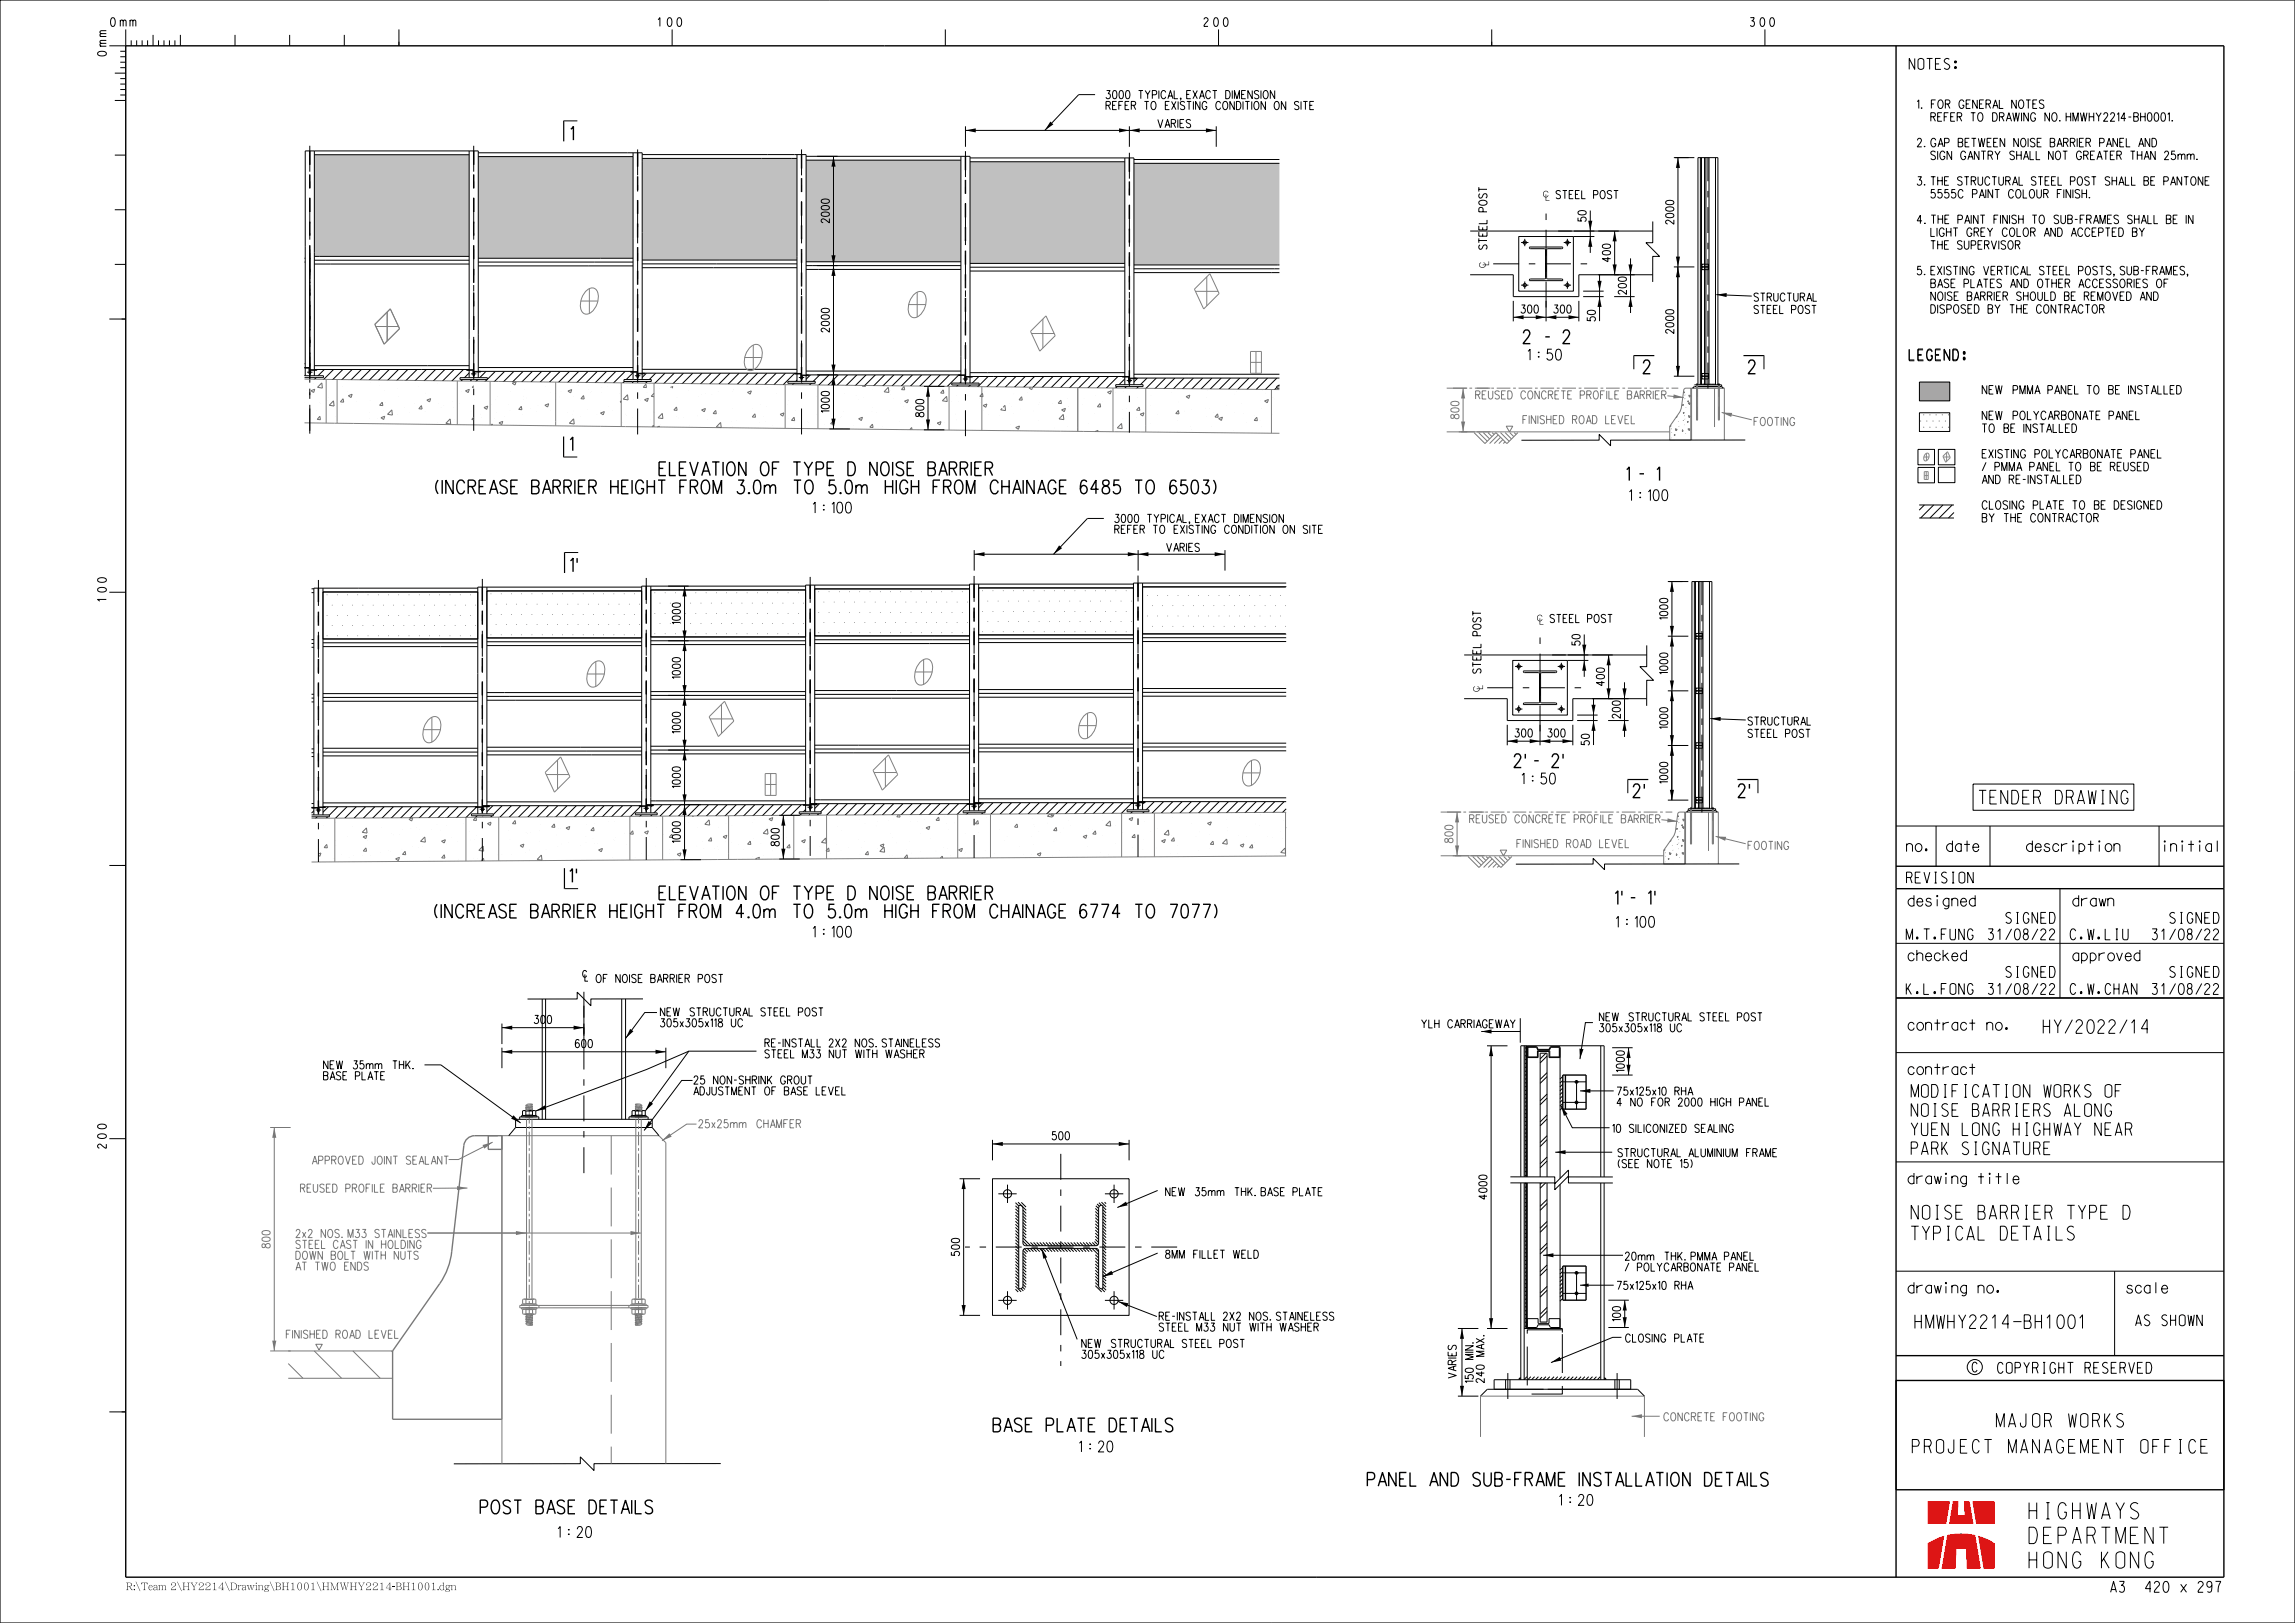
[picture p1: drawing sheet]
<svg xmlns="http://www.w3.org/2000/svg" width="420mm" height="297mm" viewBox="0 0 420 297" stroke-linecap="round" stroke-linejoin="round" font-family="sans-serif">
<defs><g id="words">
<g font-size="3">
<text x="371.3" y="278">HIGHWAYS</text>
<text x="371.3" y="287">HONG KONG</text>
<text x="371.3" y="282.5">DEPARTMENT</text>
</g>
<g font-size="2.5">
<text x="104.5" y="25.6">1</text>
<text x="278.7" y="62.9">2 - 2</text>
<text x="300.7" y="68.4">2</text>
<text x="319.9" y="68.4">2</text>
<text x="104.3" y="82.5">1</text>
<text x="120.6" y="87">ELEVATION OF TYPE D NOISE BARRIER</text>
<text x="297.7" y="87.9">1 - 1</text>
<text x="79.7" y="90.4">(INCREASE BARRIER HEIGHT FROM 3.0m TO 5.0m HIGH FROM CHAINAGE 6485 TO 6503)</text>
<text x="104.4" y="104.6">1'</text>
<text x="277.1" y="140.5">2' - 2'</text>
<text x="298.8" y="146">2'</text>
<text x="318.1" y="146">2'</text>
<text x="362.2" y="147.1">TENDER DRAWING</text>
<text x="104.3" y="161.5">1'</text>
<text x="79.5" y="168">(INCREASE BARRIER HEIGHT FROM 4.0m TO 5.0m HIGH FROM CHAINAGE 6774 TO 7077)</text>
<text x="120.6" y="164.7">ELEVATION OF TYPE D NOISE BARRIER</text>
<text x="295.6" y="165.5">1' - 1'</text>
<text x="373.9" y="189.1">HY/2022/14</text>
<text x="349.8" y="226.9">TYPICAL DETAILS</text>
<text x="349.8" y="223.1">NOISE BARRIER TYPE D</text>
<text x="350.4" y="243.1">HMWHY2214-BH1001</text>
<text x="181.8" y="262">BASE PLATE DETAILS</text>
<text x="365.4" y="261.2">MAJOR WORKS</text>
<text x="350" y="265.9">PROJECT MANAGEMENT OFFICE</text>
<text x="250.2" y="272">PANEL AND SUB-FRAME INSTALLATION DETAILS</text>
<text x="87.9" y="277">POST BASE DETAILS</text>
</g>
<g font-size="2.3">
<text x="349.8" y="200.8">MODIFICATION WORKS OF</text>
<text x="349.8" y="207.8">YUEN LONG HIGHWAY NEAR</text>
<text x="349.8" y="204.3">NOISE BARRIERS ALONG</text>
<text x="349.8" y="211.3">PARK SIGNATURE</text>
</g>
<g font-size="2">
<text x="349.4" y="12.7">NOTES:</text>
<text x="279.6" y="65.9">1 : 50</text>
<text x="349.4" y="65.9">LEGEND:</text>
<text x="148.8" y="93.9">1 : 100</text>
<text x="298.2" y="91.6">1 : 100</text>
<text x="278.5" y="143.5">1 : 50</text>
<text x="348.9" y="155.8">no.</text>
<text x="356.2" y="155.8">date</text>
<text x="370.9" y="155.8">description</text>
<text x="395.6" y="155.8">initial</text>
<text x="348.9" y="161.6">REVISION</text>
<text x="349.2" y="165.8">designed</text>
<text x="379.3" y="165.8">drawn</text>
<text x="148.8" y="171.5">1 : 100</text>
<text x="295.8" y="169.7">1 : 100</text>
<text x="348.9" y="172">M.T.FUNG</text>
<text x="363.9" y="172">31/08/22</text>
<text x="367.1" y="169">SIGNED</text>
<text x="378.9" y="172">C.W.LIU</text>
<text x="393.9" y="172">31/08/22</text>
<text x="397.1" y="169">SIGNED</text>
<text x="349.2" y="175.8">checked</text>
<text x="367.1" y="178.9">SIGNED</text>
<text x="379.3" y="175.8">approved</text>
<text x="397.1" y="178.9">SIGNED</text>
<text x="348.9" y="182">K.L.FONG</text>
<text x="363.9" y="182">31/08/22</text>
<text x="378.9" y="182">C.W.CHAN</text>
<text x="393.9" y="182">31/08/22</text>
<text x="349.2" y="188.5">contract no.</text>
<text x="349.2" y="196.7">contract</text>
<text x="349.2" y="216.7">drawing title</text>
<text x="349.2" y="236.7">drawing no.</text>
<text x="389.2" y="236.7">scale</text>
<text x="390.8" y="242.6">AS SHOWN</text>
<text x="365.6" y="251.3">COPYRIGHT RESERVED</text>
<text x="197.5" y="265.7">1 : 20</text>
<text x="285.4" y="275.5">1 : 20</text>
<text x="102.1" y="281.4">1 : 20</text>
<text x="386.3" y="291.4">A3</text>
<text x="392.5" y="291.4">420 x 297</text>
</g>
<text font-size="1.8" x="360.9" y="251.1">C</text>
<g font-size="1.6">
<text x="20.2" y="4.8">0mm</text>
<text x="120.3" y="4.8">100</text>
<text x="220.3" y="4.8">200</text>
<text x="320.3" y="4.8">300</text>
<text x="350.9" y="19.8">1. FOR GENERAL NOTES</text>
<text x="351.9" y="22.2">REFER TO DRAWING NO. HMWHY2214-BH0001.</text>
<text x="350.9" y="26.9">2. GAP BETWEEN NOISE BARRIER PANEL AND</text>
<text x="351.9" y="29.2">SIGN GANTRY SHALL NOT GREATER THAN 25mm.</text>
<text x="350.9" y="33.9">3. THE STRUCTURAL STEEL POST SHALL BE PANTONE</text>
<text x="350.9" y="40.9">4. THE PAINT FINISH TO SUB-FRAMES SHALL BE IN</text>
<text x="352" y="36.2">5555C PAINT COLOUR FINISH.</text>
<text x="351.9" y="43.3">LIGHT GREY COLOR AND ACCEPTED BY</text>
<text x="351.9" y="45.6">THE SUPERVISOR</text>
<text x="350.9" y="50.3">5. EXISTING VERTICAL STEEL POSTS, SUB-FRAMES,</text>
<text x="352" y="52.6">BASE PLATES AND OTHER ACCESSORIES OF</text>
<text x="351.9" y="55">NOISE BARRIER SHOULD BE REMOVED AND</text>
<text x="351.9" y="57.3">DISPOSED BY THE CONTRACTOR</text>
<text x="362.8" y="76.8">NEW POLYCARBONATE PANEL</text>
<text x="362.8" y="72.1">NEW PMMA PANEL TO BE INSTALLED</text>
<text x="362.8" y="83.8">EXISTING POLYCARBONATE PANEL</text>
<text x="362.8" y="79.1">TO BE INSTALLED</text>
<text x="362.8" y="88.5">AND RE-INSTALLED</text>
<text x="362.8" y="86.2">/ PMMA PANEL TO BE REUSED</text>
<text x="362.8" y="95.5">BY THE CONTRACTOR</text>
<text x="362.8" y="93.2">CLOSING PLATE TO BE DESIGNED</text>
</g>
<g font-size="1.5">
<text x="202.4" y="20.1">REFER TO EXISTING CONDITION ON SITE</text>
<text x="202.4" y="18.1">3000 TYPICAL, EXACT DIMENSION</text>
<text x="211.9" y="23.4">VARIES</text>
<text x="284.8" y="36.4">STEEL POST</text>
<text x="278.3" y="57.3">300</text>
<text x="284.3" y="57.3">300</text>
<text x="321" y="57.4">STEEL POST</text>
<text x="321" y="55.1">STRUCTURAL</text>
<text x="204" y="95.6">3000 TYPICAL, EXACT DIMENSION</text>
<text x="204" y="97.6">REFER TO EXISTING CONDITION ON SITE</text>
<text x="213.5" y="100.9">VARIES</text>
<text x="283.7" y="113.9">STEEL POST</text>
<text x="277.2" y="134.9">300</text>
<text x="283.2" y="134.9">300</text>
<text x="319.9" y="135">STEEL POST</text>
<text x="319.9" y="132.7">STRUCTURAL</text>
<text x="109.1" y="179.8">OF NOISE BARRIER POST</text>
<text x="120.9" y="185.9">NEW STRUCTURAL STEEL POST</text>
<text x="97.8" y="187.3">300</text>
<text x="105.3" y="191.7">600</text>
<text x="120.9" y="187.9">305x305x118 UC</text>
<text x="140" y="191.6">RE-INSTALL 2X2 NOS. STAINELESS</text>
<text x="260.2" y="188.1">YLH CARRIAGEWAY</text>
<text x="292.7" y="188.8">305x305x118 UC</text>
<text x="292.7" y="186.8">NEW STRUCTURAL STEEL POST</text>
<text x="59.2" y="197.6">BASE PLATE</text>
<text x="59.2" y="195.6">NEW 35mm THK.</text>
<text x="140" y="193.6">STEEL M33 NUT WITH WASHER</text>
<text x="127" y="200.4">ADJUSTMENT OF BASE LEVEL</text>
<text x="127" y="198.4">25 NON-SHRINK GROUT</text>
<text x="295.9" y="202.4">4 NO FOR 2000 HIGH PANEL</text>
<text x="295.9" y="200.4">75x125x10 RHA</text>
<text x="192.5" y="208.6">500</text>
<text x="295.1" y="207.2">10 SILICONIZED SEALING</text>
<text x="296.1" y="213.7">(SEE NOTE 15)</text>
<text x="296.1" y="211.7">STRUCTURAL ALUMINIUM FRAME</text>
<text x="213.3" y="218.8">NEW 35mm THK. BASE PLATE</text>
<text x="213.3" y="230.3">8MM FILLET WELD</text>
<text x="297.4" y="232.6">/ POLYCARBONATE PANEL</text>
<text x="297.4" y="230.6">20mm THK. PMMA PANEL</text>
<text x="295.9" y="236">75x125x10 RHA</text>
<text x="212.1" y="243.6">STEEL M33 NUT WITH WASHER</text>
<text x="212.1" y="241.6">RE-INSTALL 2X2 NOS. STAINELESS</text>
<text x="297.5" y="245.6">CLOSING PLATE</text>
<text x="198" y="248.6">305x305x118 UC</text>
<text x="198" y="246.6">NEW STRUCTURAL STEEL POST</text>
<text x="23" y="290.9">R:\Team 2\HY2214\Drawing\BH1001\HMWHY2214-BH1001.dgn</text>
</g>
<g font-size="1.5" fill="#787878">
<text x="270" y="73">REUSED CONCRETE PROFILE BARRIER</text>
<text x="278.7" y="77.5">FINISHED ROAD LEVEL</text>
<text x="321" y="77.9">FOOTING</text>
<text x="268.9" y="150.6">REUSED CONCRETE PROFILE BARRIER</text>
<text x="277.6" y="155.1">FINISHED ROAD LEVEL</text>
<text x="319.9" y="155.5">FOOTING</text>
<text x="127.9" y="206.4">25x25mm CHAMFER</text>
<text x="57.2" y="213.1">APPROVED JOINT SEALANT</text>
<text x="55" y="218.2">REUSED PROFILE BARRIER</text>
<text x="54.2" y="226.5">2x2 NOS. M33 STAINLESS</text>
<text x="54.2" y="232.5">AT TWO ENDS</text>
<text x="54.2" y="230.5">DOWN BOLT WITH NUTS</text>
<text x="54.2" y="228.5">STEEL CAST IN HOLDING</text>
<text x="52.4" y="244.9">FINISHED ROAD LEVEL</text>
<text x="304.5" y="260">CONCRETE FOOTING</text>
</g>
<text font-size="1.3" x="19.5" y="10.2" transform="rotate(-90 19.5 10.2)">0 m m</text>
<g font-size="1.2">
<text x="282.3" y="36.1">C</text>
<text x="282.7" y="36.7">L</text>
<text x="271.9" y="49.1" transform="rotate(-90 271.9 49.1)">C</text>
<text x="272.5" y="48.7" transform="rotate(-90 272.5 48.7)">L</text>
<text x="281.2" y="113.7">C</text>
<text x="124.5" y="114.2" transform="rotate(-90 124.5 114.2)">1000</text>
<text x="281.6" y="114.3">L</text>
<text x="270.8" y="126.7" transform="rotate(-90 270.8 126.7)">C</text>
<text x="271.4" y="126.2" transform="rotate(-90 271.4 126.2)">L</text>
<text x="106.6" y="178.8">C</text>
<text x="107" y="179.6">L</text>
</g>
<text font-size="1.2" fill="#6b6b6b" x="142.6" y="154.8" transform="rotate(-90 142.6 154.8)">800</text>
</g></defs>
<path d="M351.3 75.5h5.5v3.5h-5.5zM351.2 92.4h6.4M351.2 94.8h6.4M352.2 92.4l-1 1M353.9 92.4l-2.4 2.4M355.6 92.4l-2.4 2.4M357.3 92.4l-2.4 2.4M357.6 93.8l-1 1" fill="none" stroke="#000" stroke-width=".18"/>
<path d="M351.3 69.9h5.5v3.4h-5.5z" fill="#a5a5a5"/>
<path d="M351.3 69.9h5.5v3.4h-5.5z" fill="none" stroke="#c0c0c0" stroke-width=".18"/>
<g fill="#000">
<circle cx="351.5" cy="77" r=".08"/>
<circle cx="352.1" cy="78.2" r=".08"/>
<circle cx="352.1" cy="75.9" r=".08"/>
<circle cx="352.6" cy="77" r=".08"/>
<circle cx="353.2" cy="78.2" r=".08"/>
<circle cx="353.2" cy="75.9" r=".08"/>
<circle cx="353.8" cy="77" r=".08"/>
<circle cx="354.3" cy="78.2" r=".08"/>
<circle cx="354.3" cy="75.9" r=".08"/>
<circle cx="354.9" cy="77" r=".08"/>
<circle cx="355.4" cy="78.2" r=".08"/>
<circle cx="355.4" cy="75.9" r=".08"/>
<circle cx="356" cy="77" r=".08"/>
<circle cx="356.6" cy="78.2" r=".08"/>
<circle cx="356.6" cy="75.9" r=".08"/>
</g>
<g fill="none" stroke="#000" stroke-width=".18">
<path d="M0 0h420v297h-420zM21 13.4h2M21 18.4h2M22 9.4h1M22 10.4h1M22 11.4h1M22 12.4h1M22 14.4h1M22 15.4h1M22 16.4h1M22 17.4h1M23 5.4v3h-3"/>
<path d="M24 7.4v1M25 7.4v1M26 7.4v1M27 7.4v1M28 6.4v2M29 7.4v1M30 7.4v1M31 7.4v1M32 7.4v1M33 6.4v2M43 6.4v2M53 6.4v2"/>
<path d="M63 6.4v2M73 5.4v3M123 5.4v3M173 5.4v3M223 5.4v3M273 5.4v3M323 5.4v3M21 28.4h2M21 38.4h2M20 58.4h3M21 48.4h2M351.3 69.9h5.5v3.4h-5.5z"/>
<path d="M351 82.2h3v2.9h-3zM351 85.5h3v2.9h-3zM354.7 82.2h3.1v2.9h-3.1zM354.7 85.5h3.1v2.8h-3.1zM20 108.4h3M20 158.4h3M20 208.4h3M347 212.6h60M347 232.6h60M387 232.6v15.5M20 258.4h3"/>
</g>
<path d="M352.1 83.6h.9M352.2 86.3h.7v1.4h-.7zM352.2 87h.7M352.4 83l.4-.1a.85 .85 0 0 1-.5 1.4 .88 .88 0 0 1 .1-1.3zM352.5 86.3v1.4M352.5 82.9v1.4M355.6 83.5l.8-.8 .5 1-.8 .9zM355.6 83.6h1.3M356.2 82.8v1.6" fill="none" stroke="#878787" stroke-width=".18"/>
<path d="M23 8.4h384v280.2h-384zM347 8.4v280.2M347 252.6h60v20h-60zM347 248.1h60" fill="none" stroke="#000" stroke-width=".25"/>
<path d="M365.1 282.4h.1" fill="none" stroke="#f00" stroke-width=".18"/>
<g fill="#f00">
<path d="M352.8 274.7h4.1l-.7 4.1h-3.4z" fill-rule="evenodd"/>
<path d="M357.4 274.7h1l-.1 2.6h1.2l-.1-2.6h1.1l.6 4.1h-4.4z" fill-rule="evenodd"/>
<path d="M361 274.7h4.1v4.1h-3.5z" fill-rule="evenodd"/>
<path d="M352.8 282.4l1.4-.8 1.6-.6-1 6.1h-2z" fill-rule="evenodd"/>
<path d="M356.3 280.9a11.3 11.3 0 0 1 5.2 0l1 6.2h-2.6l-.1-3.6h-1.8l-.1 3.6h-2.6z" fill-rule="evenodd"/>
<path d="M362 281l1.6 .6 1.5 .8v4.7h-2.1z" fill-rule="evenodd"/>
</g>
<g fill="none" stroke="#000" stroke-width=".18">
<path d="M347 151.2h60M354.3 151.2v7.3M361.1 143.5h29.4v4.8h-29.4zM364.2 151.2v7.3M395.1 151.2v7.3M347 192.6h60M347 182.6h60"/>
<circle cx="361.4" cy="250.2" r="1.38"/>
</g>
<path d="M347 158.5h60M347 162.6h60M347 182.6h60" fill="none" stroke="#000" stroke-width=".25"/>
<g fill="#c0c0c0">
<path d="M147.5 29.3h28.4v18.6h-28.4z"/>
<path d="M177.5 29.6h28.3v18.6h-28.3z"/>
<path d="M57.5 46.2l1 .7h-1zM57.5 28.3h28.4v18.6h-27.4l-1-.7z" fill-rule="evenodd"/>
<path d="M109.9 47.3l6-3.7v3.7zM87.5 28.7h28.4v14.9l-6 3.7h-22.4z" fill-rule="evenodd"/>
<path d="M144.9 29h1v17.9l-9.6-5.8zM136.3 41.1l9.6 5.8v.7h-14.3zM128 36l11.4-7h5.5l-8.6 12.1zM117.5 29h21.9l-11.4 7-10.5-6.4zM117.5 42.5l10.5-6.5 8.3 5.1-4.7 6.5h-14.1zM117.5 29.6l10.5 6.4-10.5 6.5z" fill-rule="evenodd"/>
<path d="M207.5 29.9h26.6v18.2l-.3 .4h-26.3zM234.1 48.1v.4h-.3z" fill-rule="evenodd"/>
</g>
<path d="M55.7 77.4l178.4 1.9M59.7 69.4v8M83.7 69.7v8M89.7 69.8v8M101.7 69.9v8M113.7 70.1v8M119.7 70.1v8M143.7 70.4v8M149.7 70.4v8.1M173.7 70.7v8M179.7 70.8v8M197.2 70.9v8" fill="none" stroke="#808080" stroke-width=".18"/>
<g fill="none" stroke="#000" stroke-width=".18">
<path d="M55.9 27.6v41.2M57.5 27.6v41.2M85.9 27.6v41.5M87.5 27.6v41.5M115.9 28v41.5M117.5 28v41.5M145.9 28.3v41.5M147.5 28.3v41.5M175.9 28.6v41.5M177.5 28.6v41.5M205.8 28.9v41.5M207.5 28.9v41.5"/>
<path d="M55.7 47.3h.2M55.7 48h.2M57.5 47.6h28.4M57.5 48.3h28.4M87.5 48.7h28.4M87.5 48h28.4M117.5 49h28.4M117.5 48.3h28.4M147.5 48.6h28.4M147.5 49.3h28.4M177.5 48.9h28.3M177.5 49.6h28.3"/>
<path d="M207.5 49.9h26.6M207.5 49.2h26.6M55.7 67.3h1v1.1h-.1v-1h-.9M55.7 66.6h.2M55.7 68.8h3.5v.3h-3.5M57.5 67.6h28.4M57.5 66.9h28.4M84.2 69.1h5v.4h-5zM85.4 67.7h1.3v1h-.1v-.9h-1.2zM87.5 67.3h28.4M87.5 68h28.4M114.2 69.5h5v.3h-5z"/>
<path d="M115.4 68h1.3v1.1h-.1v-1h-1.2zM117.5 68.3h28.4M117.5 67.6h28.4M144.2 69.8h5v.3h-5zM145.4 68.3h1.2v1.1h-.1v-1h-1.1zM147.5 68.6h29.1v1.1h-.1v-1h-1.1v-.1M147.5 67.9h28.4M174.2 70.1h5v.4h-5zM177.5 68.2h28.3M177.5 68.9h29.1v1h-.1v-.9h-1.1v-.1M204.2 70.4h5v.3h-5zM207.5 68.5h26.6"/>
<path d="M207.5 69.2h26.6M234.1 70.6h-.4v.4h.4"/>
</g>
<g fill="none" stroke="#000" stroke-width=".18" stroke-dasharray="4.7 1.8 1.2 1.8" stroke-linecap="butt">
<path d="M56.7 46.3v33.1M56.6 68.1h.6M56.8 68.1h-.6M86.6 68.4h.6M86.8 68.4h-.6M116.6 68.8h.6M116.8 68.8h-.6M146.6 69.1h.6M146.8 69.1h-.6M176.6 69.4h.6M176.8 69.4h-.6M206.6 69.6h.6"/>
<path d="M206.8 69.6h-.6"/>
</g>
<g fill="none" stroke="#000" stroke-width=".18" stroke-dasharray="2.5 1.8" stroke-linecap="butt">
<path d="M56.7 47.3v21.5M56.7 67.7v.7M56.7 67.7h1.3M56.8 68.4h-.1M56.8 67.8v.6M56.8 67.8h1.2M58 67.7v.1M86.7 68v.7M86.7 68h1.3M86.8 68.7h-.1M86.8 68.1v.6M86.8 68.1h1.2"/>
<path d="M88 68v.1M116.7 68.3v.8M116.7 68.3h1.3M116.8 69.1h-.1M116.8 68.4v.7M116.8 68.4h1.2M118 68.3v.1M146.7 68.6v.8M146.7 68.6h1.3M146.8 69.4h-.1M146.8 68.7v.7M146.8 68.7h1.2"/>
<path d="M148 68.6v.1M176.7 68.9v.8M176.7 68.9h1.3M176.8 69.7h-.1M176.8 69v.7M176.8 69h1.2M178 68.9v.1M206.7 69.2v.7M206.7 69.2h1.3M206.8 69.9h-.1M206.8 69.3v.6M206.8 69.3h1.2"/>
<path d="M208 69.2v.1"/>
</g>
<g fill="#6b6b6b">
<circle cx="233" cy="72.8" r=".02"/>
<circle cx="229.5" cy="76" r=".02"/>
<circle cx="227.1" cy="73.8" r=".02"/>
<circle cx="223.7" cy="77" r=".02"/>
<circle cx="221.3" cy="74.8" r=".02"/>
<circle cx="217.9" cy="78" r=".02"/>
<circle cx="215.5" cy="75.8" r=".02"/>
<circle cx="212" cy="79" r=".02"/>
<circle cx="209.6" cy="76.8" r=".02"/>
<circle cx="204.2" cy="71.8" r=".02"/>
<circle cx="203.8" cy="77.8" r=".02"/>
<circle cx="198.4" cy="72.8" r=".02"/>
<circle cx="198" cy="78.8" r=".02"/>
<circle cx="192.6" cy="73.8" r=".02"/>
<circle cx="186.7" cy="74.8" r=".02"/>
<circle cx="182.9" cy="71.4" r=".02"/>
<circle cx="180.9" cy="75.9" r=".02"/>
<circle cx="177.1" cy="72.4" r=".02"/>
<circle cx="175.1" cy="76.9" r=".02"/>
<circle cx="171.2" cy="73.4" r=".02"/>
<circle cx="168.8" cy="71.2" r=".02"/>
<circle cx="169.2" cy="77.9" r=".02"/>
<circle cx="165.4" cy="74.4" r=".02"/>
<circle cx="163" cy="72.2" r=".02"/>
<circle cx="159.6" cy="75.4" r=".02"/>
<circle cx="157.2" cy="73.2" r=".02"/>
<circle cx="153.7" cy="76.4" r=".02"/>
<circle cx="147.9" cy="77.4" r=".02"/>
<circle cx="145.5" cy="75.2" r=".02"/>
<circle cx="142.1" cy="78.4" r=".02"/>
<circle cx="139.7" cy="76.2" r=".02"/>
<circle cx="134.3" cy="71.2" r=".02"/>
<circle cx="133.9" cy="77.2" r=".02"/>
<circle cx="128.4" cy="72.2" r=".02"/>
<circle cx="128" cy="78.2" r=".02"/>
<circle cx="231.6" cy="71.9" r=".02"/>
<circle cx="232.8" cy="75.9" r=".02"/>
<circle cx="226.3" cy="71.7" r=".02"/>
<circle cx="227.5" cy="75.7" r=".02"/>
<circle cx="220.9" cy="71.5" r=".02"/>
<circle cx="222.2" cy="75.4" r=".02"/>
<circle cx="215.6" cy="71.3" r=".02"/>
<circle cx="216.8" cy="75.2" r=".02"/>
<circle cx="206.1" cy="74.8" r=".02"/>
<circle cx="200.8" cy="74.5" r=".02"/>
<circle cx="195.5" cy="74.3" r=".02"/>
<circle cx="190.1" cy="74.1" r=".02"/>
<circle cx="184.8" cy="73.9" r=".02"/>
<circle cx="179.5" cy="73.6" r=".02"/>
<circle cx="174.1" cy="73.4" r=".02"/>
<circle cx="168.8" cy="73.2" r=".02"/>
<circle cx="172.2" cy="78.5" r=".02"/>
<circle cx="163.4" cy="73" r=".02"/>
<circle cx="166.8" cy="78.3" r=".02"/>
<circle cx="158.1" cy="72.7" r=".02"/>
<circle cx="161.5" cy="78.1" r=".02"/>
<circle cx="156.2" cy="77.8" r=".02"/>
<circle cx="147.4" cy="72.3" r=".02"/>
<circle cx="150.8" cy="77.6" r=".02"/>
<circle cx="142.1" cy="72.1" r=".02"/>
<circle cx="145.5" cy="77.4" r=".02"/>
<circle cx="136.8" cy="71.8" r=".02"/>
<circle cx="140.1" cy="77.2" r=".02"/>
<circle cx="131.4" cy="71.6" r=".02"/>
<circle cx="136.9" cy="78.3" r=".02"/>
<circle cx="134.8" cy="76.9" r=".02"/>
<circle cx="126.1" cy="71.4" r=".02"/>
<circle cx="131.6" cy="78.1" r=".02"/>
<circle cx="129.5" cy="76.7" r=".02"/>
<circle cx="120.7" cy="71.2" r=".02"/>
<circle cx="126.2" cy="77.8" r=".02"/>
<circle cx="124.1" cy="76.5" r=".02"/>
<circle cx="120.9" cy="77.6" r=".02"/>
<circle cx="142.9" cy="70.5" r=".02"/>
<circle cx="140.4" cy="70.8" r=".02"/>
<circle cx="134.1" cy="71.7" r=".02"/>
<circle cx="130.3" cy="72.2" r=".02"/>
<circle cx="127.8" cy="72.5" r=".02"/>
<circle cx="165.5" cy="71.1" r=".02"/>
<circle cx="163" cy="71.5" r=".02"/>
<circle cx="156.7" cy="72.3" r=".02"/>
<circle cx="150.4" cy="73.1" r=".02"/>
<circle cx="144.1" cy="74" r=".02"/>
<circle cx="140.3" cy="74.5" r=".02"/>
<circle cx="137.8" cy="74.8" r=".02"/>
<circle cx="131.5" cy="75.6" r=".02"/>
<circle cx="127.7" cy="76.1" r=".02"/>
<circle cx="125.2" cy="76.4" r=".02"/>
<circle cx="191.8" cy="71.3" r=".02"/>
<circle cx="188.1" cy="71.8" r=".02"/>
<circle cx="185.6" cy="72.1" r=".02"/>
<circle cx="179.2" cy="72.9" r=".02"/>
<circle cx="175.5" cy="73.4" r=".02"/>
<circle cx="173" cy="73.8" r=".02"/>
<circle cx="166.6" cy="74.6" r=".02"/>
<circle cx="162.8" cy="75.1" r=".02"/>
<circle cx="160.3" cy="75.4" r=".02"/>
<circle cx="154" cy="76.2" r=".02"/>
<circle cx="150.2" cy="76.7" r=".02"/>
<circle cx="147.7" cy="77.1" r=".02"/>
<circle cx="141.4" cy="77.9" r=".02"/>
<circle cx="214.4" cy="71.9" r=".02"/>
<circle cx="210.6" cy="72.4" r=".02"/>
<circle cx="208.1" cy="72.7" r=".02"/>
<circle cx="201.8" cy="73.5" r=".02"/>
<circle cx="198" cy="74" r=".02"/>
<circle cx="195.5" cy="74.4" r=".02"/>
<circle cx="189.2" cy="75.2" r=".02"/>
<circle cx="185.4" cy="75.7" r=".02"/>
<circle cx="182.9" cy="76" r=".02"/>
<circle cx="176.6" cy="76.9" r=".02"/>
<circle cx="172.8" cy="77.4" r=".02"/>
<circle cx="170.3" cy="77.7" r=".02"/>
<circle cx="164" cy="78.5" r=".02"/>
<circle cx="233.2" cy="73" r=".02"/>
<circle cx="230.7" cy="73.3" r=".02"/>
<circle cx="224.4" cy="74.2" r=".02"/>
<circle cx="220.6" cy="74.7" r=".02"/>
<circle cx="218.1" cy="75" r=".02"/>
<circle cx="211.8" cy="75.8" r=".02"/>
<circle cx="208" cy="76.3" r=".02"/>
<circle cx="205.5" cy="76.7" r=".02"/>
<circle cx="199.2" cy="77.5" r=".02"/>
<circle cx="195.4" cy="78" r=".02"/>
<circle cx="192.9" cy="78.3" r=".02"/>
<circle cx="230.6" cy="77" r=".02"/>
<circle cx="228.1" cy="77.3" r=".02"/>
<circle cx="221.8" cy="78.1" r=".02"/>
<circle cx="218" cy="78.6" r=".02"/>
<circle cx="215.5" cy="78.9" r=".02"/>
<circle cx="123.9" cy="72.8" r=".02"/>
<circle cx="129.1" cy="72.1" r=".02"/>
<circle cx="123.8" cy="76.1" r=".02"/>
<circle cx="134.2" cy="71.4" r=".02"/>
<circle cx="129" cy="75.4" r=".02"/>
<circle cx="139.3" cy="70.7" r=".02"/>
<circle cx="134.1" cy="74.7" r=".02"/>
<circle cx="139.1" cy="74" r=".02"/>
<circle cx="134" cy="78" r=".02"/>
<circle cx="144.3" cy="73.3" r=".02"/>
<circle cx="139" cy="77.4" r=".02"/>
<circle cx="149.5" cy="72.6" r=".02"/>
<circle cx="144.2" cy="76.6" r=".02"/>
<circle cx="154.5" cy="72" r=".02"/>
<circle cx="149.4" cy="75.9" r=".02"/>
<circle cx="159.7" cy="71.2" r=".02"/>
<circle cx="154.4" cy="75.3" r=".02"/>
<circle cx="159.6" cy="74.5" r=".02"/>
<circle cx="164.7" cy="73.8" r=".02"/>
<circle cx="159.5" cy="77.9" r=".02"/>
<circle cx="169.8" cy="73.2" r=".02"/>
<circle cx="164.6" cy="77.2" r=".02"/>
<circle cx="175" cy="72.4" r=".02"/>
<circle cx="169.7" cy="76.5" r=".02"/>
<circle cx="180.1" cy="71.7" r=".02"/>
<circle cx="174.9" cy="75.8" r=".02"/>
<circle cx="185.2" cy="71.1" r=".02"/>
<circle cx="180" cy="75.1" r=".02"/>
<circle cx="185" cy="74.4" r=".02"/>
<circle cx="179.9" cy="78.4" r=".02"/>
<circle cx="190.2" cy="73.7" r=".02"/>
<circle cx="184.9" cy="77.8" r=".02"/>
<circle cx="195.4" cy="73" r=".02"/>
<circle cx="190.1" cy="77" r=".02"/>
<circle cx="200.4" cy="72.3" r=".02"/>
<circle cx="195.2" cy="76.3" r=".02"/>
<circle cx="205.6" cy="71.6" r=".02"/>
<circle cx="200.3" cy="75.7" r=".02"/>
<circle cx="205.5" cy="74.9" r=".02"/>
<circle cx="210.6" cy="74.2" r=".02"/>
<circle cx="205.4" cy="78.2" r=".02"/>
<circle cx="215.7" cy="73.6" r=".02"/>
<circle cx="210.5" cy="77.5" r=".02"/>
<circle cx="220.9" cy="72.8" r=".02"/>
<circle cx="215.6" cy="76.9" r=".02"/>
<circle cx="226" cy="72.1" r=".02"/>
<circle cx="220.7" cy="76.1" r=".02"/>
<circle cx="231.1" cy="71.5" r=".02"/>
<circle cx="225.9" cy="75.4" r=".02"/>
<circle cx="230.9" cy="74.8" r=".02"/>
<circle cx="225.8" cy="78.8" r=".02"/>
<circle cx="230.8" cy="78.1" r=".02"/>
</g>
<g fill="none" stroke="#6b6b6b" stroke-width=".18">
<path d="M120.3 78.1l.4-.1-.1 .1M121.2 75.7l.1 .9-.9-.1zM122.7 70.9l.4-.2-.1 .4M123.8 74.5l.1 .6-.6-.1zM128.4 75l.7-.2-.2 .6zM131 75.1l.1 .6h-.6zM131.9 77.3l.1 1-.9-.2zM136.8 71.8l.7-.3-.2 .6zM138.1 75.7l.2 .7-.6-.1zM142.8 75.8l.7-.2-.2 .6zM145.3 76.4l.1 .6-.6-.1zM152.5 77l.1 .6h-.6z"/>
<path d="M157.1 76.6l.7-.2-.2 .6zM157.9 70.5l-.1 .2h.6v-.2M159.7 77.6l.1 .6h-.6zM162.6 70.9l.1 .9-.9-.1zM165.4 70.7l.2 .6h-.6zM165.5 73.4l.7-.3-.2 .6zM166.5 78.6l.3-.4 .1 .4M171.5 77.4l.7-.2-.2 .6zM172.6 71.3l.1 .7-.6-.1zM173.2 72.5l.1 1-.8-.2zM179.8 72l.1 .6-.6-.1zM179.9 74.2l.7-.3-.2 .6z"/>
<path d="M183.6 74.5l.3-.3 .1 .9-.9-.1 .3-.3M185.9 78.2l.7-.2-.2 .6zM187.1 73.2h-.6l.5-.6 .1 .6M188.6 70.9l-.3 .1 .5 .3 .2-.4M194.1 73.2l.2 .7-.6-.1zM194.3 75l.7-.3-.2 .6zM194.6 75.8l.1 1-.9-.1zM200.4 79l.6-.2-.1 .2M201.3 73.9l.1 .6-.6-.1zM202.7 71.8l.7-.3-.2 .6zM205.3 77.5l.1 .9-.9-.1zM208.5 74.5l.1 .6h-.6z"/>
<path d="M208.7 75.8l.7-.3-.3 .6zM215.7 75.1l.1 .6h-.6zM217.1 72.6l.7-.3-.2 .6zM222.8 75.7l.1 .7-.6-.1zM223 76.6l.7-.3-.2 .6zM230 76.4l.1 .6-.6-.1zM231.4 73.4l.7-.3-.2 .6z"/>
</g>
<g fill="none" stroke="#808080" stroke-width=".18">
<path d="M68.6 59.3l1.7 3.7M68.8 59.7h4.1M70.9 57.1v5.3M71.4 56.5l1.7 3.6-2.8 2.9-1.7-3.6zM106.3 55.1h3.1M107.5 53.1a1.13 1.13 0 0 1 1.2-.4 1.13 1.13 0 0 1 .8 1.1 3.3 3.3 0 0 1-2.1 3.7 1.3 1.3 0 0 1-1.2-1.7 3.9 3.9 0 0 1 1.3-2.7zM107.9 52.8v4.6M166.3 55.7h3.1M167.5 53.7a1.13 1.13 0 0 1 1.2-.3 1.13 1.13 0 0 1 .8 1 3.3 3.3 0 0 1-2.1 3.7 1.3 1.3 0 0 1-1.2-1.6 3.9 3.9 0 0 1 1.3-2.8zM167.9 53.5v4.5M190.9 58.4v5.3M218.6 52.9l2.8-2.8 1.7 3.6-2.8 2.8z"/>
<path d="M218.8 53.3h4.1M220.8 50.7v5.3M55.7 69.4l178.4 1.9M136.3 65.4h3.1M137.5 63.4a1.13 1.13 0 0 1 1.2-.3 1.13 1.13 0 0 1 .8 1 3.3 3.3 0 0 1-2.1 3.7 1.3 1.3 0 0 1-1.2-1.6 3.9 3.9 0 0 1 1.3-2.8zM137.9 63.1v4.6M188.6 60.6l2.8-2.8 1.7 3.6-2.8 2.9zM188.8 61h4.1M228.8 66.3h2M228.8 64.3h2v4h-2zM229.8 64.3v4"/>
</g>
<g fill="none" stroke="#000" stroke-width=".18">
<path d="M55.9 27.6h31.6M57.5 28.3h28.4M87.5 28.7h28.4M87.5 28h30M117.5 29h28.4M117.5 28.3h30M147.5 28.6h30M147.5 29.3h28.4M177.5 28.9h30M177.5 29.6h28.3M207.5 29.2h26.6M207.5 29.9h26.6"/>
<path d="M57.5 46.9h28.4M87.5 47.3h28.4M117.5 47.6h28.4M147.5 47.9h28.4M177.5 48.2h28.3M207.5 48.5h26.6"/>
</g>
<path d="M56.7 26.7v52.7M86.7 26.7v53M116.7 27.3v52.8" fill="none" stroke="#000" stroke-width=".18" stroke-dasharray="4.7 1.8 1.2 1.8" stroke-linecap="butt"/>
<path d="M56.7 27.6v41.2M86.7 27.6v41.5M116.7 28v41.5M146.6 28.3v41.5M146.7 28.3v41.5M206.6 28.9v41.5M206.7 28.9v41.5" fill="none" stroke="#000" stroke-width=".18" stroke-dasharray="2.5 1.8" stroke-linecap="butt"/>
<g fill="#6b6b6b">
<circle cx="114.6" cy="76" r=".02"/>
<circle cx="113.7" cy="70.9" r=".02"/>
<circle cx="113.9" cy="77.4" r=".02"/>
<circle cx="114.5" cy="75.8" r=".02"/>
<circle cx="115.9" cy="73.1" r=".02"/>
<circle cx="115.8" cy="76.5" r=".02"/>
</g>
<path d="M114.8 72.2l.2 1-.9-.2z" fill="none" stroke="#6b6b6b" stroke-width=".18"/>
<g fill="#6b6b6b">
<circle cx="101.6" cy="72" r=".02"/>
<circle cx="98.2" cy="75.2" r=".02"/>
<circle cx="95.8" cy="73" r=".02"/>
<circle cx="92.4" cy="76.2" r=".02"/>
<circle cx="90" cy="74" r=".02"/>
<circle cx="101.7" cy="73.1" r=".02"/>
<circle cx="98.5" cy="74.2" r=".02"/>
<circle cx="96.3" cy="72.8" r=".02"/>
<circle cx="93.1" cy="73.9" r=".02"/>
<circle cx="91" cy="72.6" r=".02"/>
<circle cx="99.8" cy="70.7" r=".02"/>
<circle cx="96" cy="71.2" r=".02"/>
<circle cx="93.5" cy="71.6" r=".02"/>
<circle cx="97.1" cy="74.7" r=".02"/>
<circle cx="93.3" cy="75.2" r=".02"/>
<circle cx="90.8" cy="75.5" r=".02"/>
<circle cx="100.8" cy="77.8" r=".02"/>
<circle cx="90.7" cy="69.9" r=".02"/>
<circle cx="90.6" cy="73.2" r=".02"/>
<circle cx="95.8" cy="72.5" r=".02"/>
<circle cx="90.5" cy="76.5" r=".02"/>
<circle cx="100.8" cy="71.8" r=".02"/>
<circle cx="95.6" cy="75.8" r=".02"/>
<circle cx="100.7" cy="75.2" r=".02"/>
</g>
<path d="M89.9 77.8l.2-.2v.2M91.3 77.4l.7-.3-.2 .6zM93.7 70.1l.7-.2-.2 .6zM95.4 74.3l.1 .7-.6-.1zM99.7 74.1l.7-.2-.2 .6z" fill="none" stroke="#6b6b6b" stroke-width=".18"/>
<g fill="#6b6b6b">
<circle cx="84.5" cy="71.6" r=".02"/>
<circle cx="86.2" cy="75.2" r=".02"/>
<circle cx="84.1" cy="73.9" r=".02"/>
<circle cx="85.6" cy="70.2" r=".02"/>
<circle cx="84.2" cy="77.6" r=".02"/>
</g>
<path d="M85.2 71.5l.7-.3-.2 .7zM86.7 76.4l-.4 .4h.4M86.7 70.6l-.3 .3h.3" fill="none" stroke="#6b6b6b" stroke-width=".18"/>
<path d="M146.7 27.3v53.1M176.7 27.7v53M206.7 28v51.2" fill="none" stroke="#000" stroke-width=".18" stroke-dasharray="4.7 1.8 1.2 1.8" stroke-linecap="butt"/>
<path d="M176.6 28.6v41.5M176.7 28.6v41.5" fill="none" stroke="#000" stroke-width=".18" stroke-dasharray="2.5 1.8" stroke-linecap="butt"/>
<path d="M61.7 69.4v8" fill="none" stroke="#808080" stroke-width=".18"/>
<g fill="#6b6b6b">
<circle cx="112.1" cy="75.1" r=".02"/>
<circle cx="108.2" cy="71.6" r=".02"/>
<circle cx="106.2" cy="76.1" r=".02"/>
<circle cx="102.4" cy="72.6" r=".02"/>
<circle cx="113.3" cy="72" r=".02"/>
<circle cx="111.2" cy="70.7" r=".02"/>
<circle cx="108" cy="71.8" r=".02"/>
<circle cx="105.9" cy="70.5" r=".02"/>
<circle cx="109.2" cy="75.8" r=".02"/>
<circle cx="102.7" cy="71.6" r=".02"/>
<circle cx="103.9" cy="75.6" r=".02"/>
<circle cx="110.2" cy="70.9" r=".02"/>
<circle cx="107.7" cy="71.3" r=".02"/>
<circle cx="111.3" cy="74.4" r=".02"/>
<circle cx="107.5" cy="74.9" r=".02"/>
<circle cx="105" cy="75.2" r=".02"/>
<circle cx="104.9" cy="72.6" r=".02"/>
<circle cx="110.1" cy="71.8" r=".02"/>
<circle cx="104.8" cy="75.9" r=".02"/>
<circle cx="110" cy="75.2" r=".02"/>
</g>
<path d="M103.9 71.6l.7-.3-.2 .6zM105 76.6l.1 1-.9-.1zM106.8 72.4l.1 .6h-.6zM109.9 75.6l.7-.3-.2 .6zM113.7 73.3l-.2 .3h.2" fill="none" stroke="#6b6b6b" stroke-width=".18"/>
<g fill="#6b6b6b">
<circle cx="119.7" cy="75.5" r=".02"/>
<circle cx="117.3" cy="73.3" r=".02"/>
<circle cx="118.8" cy="70.4" r=".02"/>
<circle cx="119" cy="76.8" r=".02"/>
<circle cx="116.9" cy="75.5" r=".02"/>
<circle cx="118.4" cy="71.8" r=".02"/>
<circle cx="119.6" cy="75.3" r=".02"/>
</g>
<path d="M118 73.1l.7-.2-.2 .6zM118.2 70.3l.1 .6h-.6zM119.3 78.1l.3-.3v.3M119.7 72l-.5 .5 .5 .1" fill="none" stroke="#6b6b6b" stroke-width=".18"/>
<g fill="#6b6b6b">
<circle cx="88.2" cy="76.4" r=".02"/>
<circle cx="89" cy="74.5" r=".02"/>
<circle cx="86.8" cy="73.1" r=".02"/>
<circle cx="87.9" cy="75.8" r=".02"/>
</g>
<path d="M88.6 74.6l.7-.3-.2 .6z" fill="none" stroke="#6b6b6b" stroke-width=".18"/>
<g fill="#6b6b6b">
<circle cx="83.1" cy="76.7" r=".02"/>
<circle cx="80.7" cy="74.6" r=".02"/>
<circle cx="74.9" cy="75.6" r=".02"/>
<circle cx="69.5" cy="70.6" r=".02"/>
<circle cx="69" cy="76.6" r=".02"/>
<circle cx="63.6" cy="71.6" r=".02"/>
<circle cx="80" cy="70.2" r=".02"/>
<circle cx="81.2" cy="74.1" r=".02"/>
<circle cx="74.7" cy="69.9" r=".02"/>
<circle cx="75.9" cy="73.9" r=".02"/>
<circle cx="69.3" cy="69.7" r=".02"/>
<circle cx="70.6" cy="73.7" r=".02"/>
<circle cx="64" cy="69.5" r=".02"/>
<circle cx="65.2" cy="73.5" r=".02"/>
<circle cx="59.9" cy="73.2" r=".02"/>
<circle cx="82.9" cy="69.8" r=".02"/>
<circle cx="76.6" cy="70.7" r=".02"/>
<circle cx="72.8" cy="71.2" r=".02"/>
<circle cx="70.3" cy="71.5" r=".02"/>
<circle cx="64" cy="72.3" r=".02"/>
<circle cx="60.2" cy="72.8" r=".02"/>
<circle cx="82.8" cy="73.4" r=".02"/>
<circle cx="80.3" cy="73.8" r=".02"/>
<circle cx="74" cy="74.6" r=".02"/>
<circle cx="70.2" cy="75.1" r=".02"/>
<circle cx="67.7" cy="75.4" r=".02"/>
<circle cx="61.3" cy="76.3" r=".02"/>
<circle cx="80.1" cy="77.4" r=".02"/>
<circle cx="62.7" cy="70.7" r=".02"/>
<circle cx="67.8" cy="69.9" r=".02"/>
<circle cx="62.5" cy="74" r=".02"/>
<circle cx="67.7" cy="73.3" r=".02"/>
<circle cx="62.4" cy="77.4" r=".02"/>
<circle cx="72.9" cy="72.6" r=".02"/>
<circle cx="67.6" cy="76.6" r=".02"/>
<circle cx="77.9" cy="71.9" r=".02"/>
<circle cx="72.7" cy="75.9" r=".02"/>
<circle cx="83.1" cy="71.2" r=".02"/>
<circle cx="77.8" cy="75.3" r=".02"/>
<circle cx="83" cy="74.5" r=".02"/>
</g>
<path d="M61 73.4l.1 .9-.8-.1zM62.8 73l.1 .6-.6-.1zM63.7 72.4l.7-.3-.2 .6zM69.7 76.4l.7-.2-.2 .6zM70 73.6l.1 .6h-.6zM71.7 75l.1 1-.9-.2zM77.1 74.2l.1 .7-.6-.1zM78.1 73.2l.7-.3-.2 .6zM82.4 76.7l.1 .9-.9-.1z" fill="none" stroke="#6b6b6b" stroke-width=".18"/>
<g fill="#6b6b6b">
<circle cx="56.2" cy="71.4" r=".02"/>
<circle cx="55.8" cy="77.3" r=".02"/>
<circle cx="58.6" cy="73.8" r=".02"/>
<circle cx="57.9" cy="75.2" r=".02"/>
<circle cx="57.4" cy="70.2" r=".02"/>
<circle cx="58.5" cy="73.6" r=".02"/>
</g>
<path d="M56.9 71.5l.7-.3-.2 .6zM58.5 76.2l.1 .6h-.6zM58.9 70.1l.1 .9-.9-.1z" fill="none" stroke="#6b6b6b" stroke-width=".18"/>
<g fill="none" stroke="#808080" stroke-width=".18">
<path d="M203.7 71v8M209.7 71.1v8M232.7 71.3v8M61.3 149.7v8M85.3 149.6v8M91.3 149.5v8M115.3 149.4v8M121.3 149.3v8M133.3 149.3v8M145.3 149.2v8M151.3 149.2v8M175.3 149v8"/>
<path d="M181.3 149v8M205.3 148.8v8M211.3 148.8v8M235.3 148.6v8M235.4 156.6l-178.4 1.1"/>
</g>
<g fill="none" stroke="#000" stroke-width=".18">
<path d="M56.7 67.8l-1 1M57.7 67.6l-1 1M59.3 67.6l-2.1 2.2M61 67.6l-2.1 2.2M62.7 67.6l-2.1 2.2M64.4 67.6l-2.1 2.2M66.1 67.6l-2.1 2.2M67.8 67.6l-2.1 2.2M69.5 67.6l-2.1 2.2M71.2 67.6l-2.1 2.2M72.9 67.6l-2.1 2.2M74.6 67.6l-2.1 2.2"/>
<path d="M76.3 67.6l-2.1 2.2M78 67.6l-2.1 2.2M79.7 67.6l-2.1 2.2M81.4 67.6l-2.1 2.2M83.1 67.6l-2.1 2.2M84.8 67.6l-2.1 2.2M86.5 67.6l-2.1 2.2M86.7 69.1l-.6 .7M87.3 68l-.6 .5M89 68l-2.2 2.1M90.6 68l-2.1 2.1M92.3 68l-2.1 2.1"/>
<path d="M94 68l-2.1 2.1M95.7 68l-2.1 2.1M97.4 68l-2.1 2.1M99.1 68l-2.1 2.1M100.8 68l-2.1 2.1M102.5 68l-2.1 2.1M104.2 68l-2.1 2.1M105.9 68l-2.1 2.1M107.6 68l-2.1 2.1M109.3 68l-2.1 2.1M111 68l-2.1 2.1M112.7 68l-2.1 2.1"/>
<path d="M114.4 68l-2.1 2.1M116.1 68l-2.1 2.1M116.7 69.1l-1 1M118.3 68.3l-1.6 1.6M120 68.3l-2.1 2.1M121.7 68.3l-2.1 2.1M123.4 68.3l-2.1 2.1M125.1 68.3l-2.1 2.1M126.8 68.3l-2.2 2.1M128.5 68.3l-2.2 2.1M130.2 68.3l-2.2 2.1M131.9 68.3l-2.2 2.1"/>
<path d="M133.6 68.3l-2.2 2.1M135.3 68.3l-2.2 2.1M137 68.3l-2.2 2.1M138.7 68.3l-2.2 2.1M140.4 68.3l-2.2 2.1M142.1 68.3l-2.2 2.1M143.8 68.3l-2.2 2.1M145.5 68.3l-2.2 2.1M146.7 68.7l-1.7 1.7M148.3 68.6l-1.6 1.6M150 68.6l-2.1 2.1M151.7 68.6l-2.1 2.1"/>
<path d="M153.4 68.6l-2.1 2.1M155.1 68.6l-2.1 2.1M156.8 68.6l-2.1 2.1M158.5 68.6l-2.1 2.1M160.2 68.6l-2.1 2.1M161.9 68.6l-2.1 2.1M163.6 68.6l-2.1 2.1M165.3 68.6l-2.1 2.1M167 68.6l-2.1 2.1M168.7 68.6l-2.1 2.1M170.4 68.6l-2.2 2.1M172.1 68.6l-2.2 2.1"/>
<path d="M173.8 68.6l-2.2 2.1M175.5 68.6l-2.2 2.1M176.7 69.1l-1.7 1.6M177.4 68.9l-.7 .8M179.1 68.9l-2.1 2.1M180.8 68.9l-2.1 2.1M182.5 68.9l-2.1 2.1M184.2 68.9l-2.1 2.1M185.9 68.9l-2.1 2.1M187.6 68.9l-2.1 2.1M189.3 68.9l-2.1 2.1M191 68.9l-2.1 2.1"/>
<path d="M192.7 68.9l-2.1 2.1M194.4 68.9l-2.1 2.1M196.1 68.9l-2.1 2.1M197.8 68.9l-2.1 2.1M199.5 68.9l-2.1 2.1M201.2 68.9l-2.1 2.1M202.9 68.9l-2.1 2.1M204.6 68.9l-2.1 2.1M206.3 68.9l-2.1 2.1M206.7 70.2l-.9 .8M208.2 69.2l-1.5 1.5M209.9 69.2l-2.1 2.1"/>
<path d="M211.6 69.2l-2.1 2.1M213.3 69.2l-2.1 2.1M215 69.2l-2.1 2.1M216.7 69.2l-2.1 2.1M218.4 69.2l-2.1 2.1M220.1 69.2l-2.1 2.1M221.8 69.2l-2.1 2.1M223.5 69.2l-2.1 2.1M225.2 69.2l-2.1 2.1M226.9 69.2l-2.1 2.1M228.6 69.2l-2.1 2.1M230.3 69.2l-2.2 2.1"/>
<path d="M232 69.2l-2.2 2.1M233.7 69.2l-2.2 2.1M234.1 70.4l-.9 .9M57 118.4h.4M57 117.7h.4M59.1 118.3h28.3M59.1 117.6h28.3M89.1 118.1h28.3M89.1 117.4h28.3M119.1 118h28.3M119.1 117.3h28.3M149.1 117.8h28.3"/>
<path d="M149.1 117.1h28.3M179.1 117.6h28.3M179.1 116.9h28.3M209.1 117.4h26.3M209.1 116.7h26.3M57 127h.4M57 128.4h.4M57 127.7h.4M59.1 126.9h28.3M59.1 128.3h28.3M59.1 127.6h28.3M89.1 126.7h28.3"/>
<path d="M89.1 128.1h28.3M89.1 127.4h28.3M119.1 126.6h28.3M119.1 128h28.3M119.1 127.3h28.3M149.1 127.1h28.3M149.1 126.4h28.3M149.1 127.8h28.3M179.1 126.2h28.3M179.1 127.6h28.3M179.1 126.9h28.3M209.1 127.4h26.3"/>
<path d="M209.1 126h26.3M209.1 126.7h26.3M57 147h.4M57 147.7h.4M57 149.1h3.3v.4h-3.3M58.3 147.7h1.3v.1h-1.2v.7h-.1zM59.1 146.9h28.3M59.1 147.6h28.3M86.3 148.9h4v.4h-4zM89.1 146.7h28.3M89.6 147.4v.1h-1.2v.9h-.1v-1h29.1M116.3 148.8h4v.3h-4z"/>
<path d="M119.1 146.6h28.3M119.6 147.3v.1h-1.2v.8h-.1v-.9h29.1M146.3 148.6h4v.3h-4zM149.1 146.4h28.3M149.6 147.1v.1h-1.2v.8h-.1v-.9h29.1M176.3 148.4h4v.3h-4zM179.1 146.2h28.3M179.6 146.9v.1h-1.2v.8h-.1v-.9h29.1M206.3 148.2h4v.3h-4zM209.1 146h26.3M209.6 146.7v.1h-1.2v.8h-.1v-.9h27.1"/>
</g>
<path d="M58.2 148.2h.6M58.4 148.2h-.6M88.1 148.1h.7M88.4 148.1h-.6M118.1 147.9h.7M118.4 147.9h-.6M148.1 147.7h.7M148.4 147.7h-.6M178.1 147.5h.7M178.4 147.5h-.6M208.1 147.3h.7M208.4 147.3h-.6" fill="none" stroke="#000" stroke-width=".18" stroke-dasharray="4.7 1.8 1.2 1.8" stroke-linecap="butt"/>
<g fill="none" stroke="#000" stroke-width=".18" stroke-dasharray="2.5 1.8" stroke-linecap="butt">
<path d="M58.1 148.5h.1M58.1 147.9v.6M58.1 147.9h-1.1M58.2 147.8v.7M58.2 147.8h-1.2M87 147.6v.1M88.1 148.4h.1M88.1 147.7v.7M88.1 147.7h-1.1M88.2 147.6v.8M88.2 147.6h-1.2M117 147.5v.1"/>
<path d="M118.1 148.2h.1M118.1 147.6v.6M118.1 147.6h-1.1M118.2 147.5v.7M118.2 147.5h-1.2M147 147.3v.1M148.1 148h.1M148.1 147.4v.6M148.1 147.4h-1.1M148.2 147.3v.7M148.2 147.3h-1.2M177 147.1v.1"/>
<path d="M178.1 147.8h.1M178.1 147.2v.6M178.1 147.2h-1.1M178.2 147.1v.7M178.2 147.1h-1.2M207 146.9v.1M208.1 147.6h.1M208.1 147v.6M208.1 147h-1.1M208.2 146.9v.7M208.2 146.9h-1.2"/>
</g>
<g fill="#6b6b6b">
<circle cx="114.3" cy="152.4" r=".02"/>
<circle cx="108.5" cy="153.4" r=".02"/>
<circle cx="104.7" cy="149.9" r=".02"/>
<circle cx="102.7" cy="154.4" r=".02"/>
<circle cx="98.9" cy="151" r=".02"/>
<circle cx="96.9" cy="155.5" r=".02"/>
<circle cx="93" cy="152" r=".02"/>
<circle cx="90.6" cy="149.8" r=".02"/>
<circle cx="91" cy="156.5" r=".02"/>
<circle cx="87.2" cy="153" r=".02"/>
<circle cx="84.8" cy="150.8" r=".02"/>
<circle cx="85.2" cy="157.5" r=".02"/>
<circle cx="81.4" cy="154" r=".02"/>
<circle cx="79" cy="151.8" r=".02"/>
<circle cx="75.5" cy="155" r=".02"/>
<circle cx="73.1" cy="152.8" r=".02"/>
<circle cx="69.7" cy="156" r=".02"/>
<circle cx="67.3" cy="153.8" r=".02"/>
<circle cx="63.9" cy="157" r=".02"/>
<circle cx="61.5" cy="154.8" r=".02"/>
<circle cx="114.7" cy="154.6" r=".02"/>
<circle cx="112.6" cy="153.3" r=".02"/>
<circle cx="109.3" cy="154.4" r=".02"/>
<circle cx="107.2" cy="153" r=".02"/>
<circle cx="104" cy="154.1" r=".02"/>
<circle cx="101.9" cy="152.8" r=".02"/>
<circle cx="98.7" cy="153.9" r=".02"/>
<circle cx="96.6" cy="152.6" r=".02"/>
<circle cx="93.3" cy="153.7" r=".02"/>
<circle cx="88" cy="153.5" r=".02"/>
<circle cx="85.9" cy="152.1" r=".02"/>
<circle cx="89.2" cy="157.4" r=".02"/>
<circle cx="82.7" cy="153.2" r=".02"/>
<circle cx="80.5" cy="151.9" r=".02"/>
<circle cx="83.9" cy="157.2" r=".02"/>
<circle cx="77.3" cy="153" r=".02"/>
<circle cx="75.2" cy="151.7" r=".02"/>
<circle cx="78.6" cy="157" r=".02"/>
<circle cx="72" cy="152.8" r=".02"/>
<circle cx="69.9" cy="151.4" r=".02"/>
<circle cx="73.2" cy="156.8" r=".02"/>
<circle cx="66.6" cy="152.6" r=".02"/>
<circle cx="64.5" cy="151.2" r=".02"/>
<circle cx="67.9" cy="156.5" r=".02"/>
<circle cx="59.2" cy="151" r=".02"/>
<circle cx="62.5" cy="156.3" r=".02"/>
<circle cx="88.8" cy="149.8" r=".02"/>
<circle cx="86.3" cy="150.1" r=".02"/>
<circle cx="80" cy="150.9" r=".02"/>
<circle cx="76.2" cy="151.4" r=".02"/>
<circle cx="73.7" cy="151.8" r=".02"/>
<circle cx="67.4" cy="152.6" r=".02"/>
<circle cx="63.6" cy="153.1" r=".02"/>
<circle cx="115.2" cy="149.9" r=".02"/>
<circle cx="111.4" cy="150.4" r=".02"/>
<circle cx="108.9" cy="150.7" r=".02"/>
<circle cx="102.6" cy="151.6" r=".02"/>
<circle cx="98.8" cy="152.1" r=".02"/>
<circle cx="96.3" cy="152.4" r=".02"/>
<circle cx="86.2" cy="153.7" r=".02"/>
<circle cx="83.7" cy="154" r=".02"/>
<circle cx="77.3" cy="154.9" r=".02"/>
<circle cx="73.6" cy="155.4" r=".02"/>
<circle cx="71.1" cy="155.7" r=".02"/>
<circle cx="64.7" cy="156.5" r=".02"/>
<circle cx="61" cy="157" r=".02"/>
<circle cx="58.5" cy="157.4" r=".02"/>
<circle cx="112.5" cy="153.8" r=".02"/>
<circle cx="108.7" cy="154.3" r=".02"/>
<circle cx="106.2" cy="154.7" r=".02"/>
<circle cx="99.9" cy="155.5" r=".02"/>
<circle cx="96.1" cy="156" r=".02"/>
<circle cx="93.6" cy="156.3" r=".02"/>
<circle cx="87.3" cy="157.2" r=".02"/>
<circle cx="61.5" cy="150.5" r=".02"/>
<circle cx="66.5" cy="149.9" r=".02"/>
<circle cx="61.3" cy="153.8" r=".02"/>
<circle cx="66.4" cy="153.2" r=".02"/>
<circle cx="61.2" cy="157.2" r=".02"/>
<circle cx="71.6" cy="152.5" r=".02"/>
<circle cx="66.3" cy="156.5" r=".02"/>
<circle cx="76.7" cy="151.8" r=".02"/>
<circle cx="71.5" cy="155.8" r=".02"/>
<circle cx="81.8" cy="151.1" r=".02"/>
<circle cx="76.6" cy="155.1" r=".02"/>
<circle cx="87" cy="150.4" r=".02"/>
<circle cx="81.7" cy="154.4" r=".02"/>
<circle cx="92.1" cy="149.7" r=".02"/>
<circle cx="86.8" cy="153.7" r=".02"/>
<circle cx="86.7" cy="157" r=".02"/>
<circle cx="97" cy="152.4" r=".02"/>
<circle cx="91.9" cy="156.3" r=".02"/>
<circle cx="102.2" cy="151.6" r=".02"/>
<circle cx="96.9" cy="155.7" r=".02"/>
<circle cx="107.4" cy="150.9" r=".02"/>
<circle cx="102.1" cy="154.9" r=".02"/>
<circle cx="112.4" cy="150.3" r=".02"/>
<circle cx="107.2" cy="154.2" r=".02"/>
<circle cx="112.3" cy="153.6" r=".02"/>
<circle cx="112.2" cy="156.9" r=".02"/>
</g>
<g fill="none" stroke="#6b6b6b" stroke-width=".18">
<path d="M58.3 156.3l.4-.2-.2 .6-.2-.2M59.8 154.5l.1 .7-.6-.1zM66.4 153.1l.7-.2-.2 .6zM67 155.2l.1 .6-.6-.1zM67.1 151.5l.1 .9-.9-.1zM72.4 157.2l.7-.3-.2 .6zM74.1 155.8l.2 .6h-.6zM74.8 149.9l.7-.3-.2 .6zM77.7 153.2l.1 .9-.8-.1zM80.8 153.9l.7-.2-.2 .6zM81.3 156.4l.1 .6h-.6zM87.1 149.6l.1 .5h-.6l.5-.5"/>
<path d="M88.5 155.8l-.9-.2 .8-.8 .1 1M88.6 157.5l-.1-.5-.5 .6M89.9 150.5l-.7 .2 .5 .3 .2-.5M94.4 150.8l-.6-.1 .5-.6 .1 .7M95.2 154.7l.7-.2-.2 .6zM99.1 156.5l.1 .9-.9-.1zM101.4 150.8l-.4 .5 .6 .1-.2-.6M103.6 151.5l.7-.3-.2 .6zM108.6 151.4l.1 .6h-.6zM109.5 155.5l.7-.2-.2 .6z"/>
</g>
<path d="M61.3 149.7h-4.3" fill="none" stroke="#808080" stroke-width=".18"/>
<circle cx="61.3" cy="149.7" r=".02" fill="#808080"/>
<path d="M71.3 149.7h.1M81.3 149.6l-20 .1" fill="none" stroke="#808080" stroke-width=".18"/>
<circle cx="81.3" cy="149.6" r=".02" fill="#808080"/>
<path d="M91.3 149.5l-10 .1" fill="none" stroke="#808080" stroke-width=".18"/>
<circle cx="91.3" cy="149.5" r=".02" fill="#808080"/>
<path d="M121.3 149.3l-30 .2" fill="none" stroke="#808080" stroke-width=".18"/>
<circle cx="121.3" cy="149.3" r=".02" fill="#808080"/>
<path d="M131.3 149.3h-10" fill="none" stroke="#808080" stroke-width=".18"/>
<circle cx="131.3" cy="149.3" r=".02" fill="#808080"/>
<path d="M141.3 149.2l-10 .1" fill="none" stroke="#808080" stroke-width=".18"/>
<circle cx="141.3" cy="149.2" r=".02" fill="#808080"/>
<path d="M151.3 149.2h.1M171.3 149l-30 .2" fill="none" stroke="#808080" stroke-width=".18"/>
<circle cx="171.3" cy="149" r=".02" fill="#808080"/>
<path d="M191.3 148.9l-20 .1" fill="none" stroke="#808080" stroke-width=".18"/>
<circle cx="191.3" cy="148.9" r=".02" fill="#808080"/>
<path d="M201.3 148.8l-10 .1" fill="none" stroke="#808080" stroke-width=".18"/>
<circle cx="201.3" cy="148.8" r=".02" fill="#808080"/>
<path d="M221.3 148.7l-20 .1" fill="none" stroke="#808080" stroke-width=".18"/>
<circle cx="221.3" cy="148.7" r=".02" fill="#808080"/>
<path d="M231.3 148.7h.1M235.4 148.6l-14.1 .1" fill="none" stroke="#808080" stroke-width=".18"/>
<g fill="#6b6b6b">
<circle cx="232.9" cy="153.3" r=".02"/>
<circle cx="230.5" cy="151.1" r=".02"/>
<circle cx="227.1" cy="154.3" r=".02"/>
<circle cx="224.7" cy="152.1" r=".02"/>
<circle cx="221.3" cy="155.3" r=".02"/>
<circle cx="218.9" cy="153.1" r=".02"/>
<circle cx="215.4" cy="156.3" r=".02"/>
<circle cx="213" cy="154.1" r=".02"/>
<circle cx="207.6" cy="149.1" r=".02"/>
<circle cx="207.2" cy="155.1" r=".02"/>
<circle cx="201.8" cy="150.1" r=".02"/>
<circle cx="201.4" cy="156.1" r=".02"/>
<circle cx="196" cy="151.1" r=".02"/>
<circle cx="190.1" cy="152.1" r=".02"/>
<circle cx="184.3" cy="153.1" r=".02"/>
<circle cx="180.5" cy="149.6" r=".02"/>
<circle cx="178.5" cy="154.1" r=".02"/>
<circle cx="174.6" cy="150.6" r=".02"/>
<circle cx="172.6" cy="155.1" r=".02"/>
<circle cx="168.8" cy="151.6" r=".02"/>
<circle cx="166.4" cy="149.4" r=".02"/>
<circle cx="166.8" cy="156.1" r=".02"/>
<circle cx="163" cy="152.6" r=".02"/>
<circle cx="160.6" cy="150.4" r=".02"/>
<circle cx="157.2" cy="153.6" r=".02"/>
<circle cx="151.3" cy="154.6" r=".02"/>
<circle cx="148.9" cy="152.4" r=".02"/>
<circle cx="145.5" cy="155.6" r=".02"/>
<circle cx="143.1" cy="153.4" r=".02"/>
<circle cx="139.7" cy="156.6" r=".02"/>
<circle cx="137.3" cy="154.4" r=".02"/>
<circle cx="131.8" cy="149.4" r=".02"/>
<circle cx="131.4" cy="155.4" r=".02"/>
<circle cx="126" cy="150.4" r=".02"/>
<circle cx="125.6" cy="156.4" r=".02"/>
<circle cx="120.2" cy="151.4" r=".02"/>
<circle cx="230.7" cy="149.1" r=".02"/>
<circle cx="232" cy="153.1" r=".02"/>
<circle cx="225.4" cy="148.9" r=".02"/>
<circle cx="226.6" cy="152.9" r=".02"/>
<circle cx="221.3" cy="152.7" r=".02"/>
<circle cx="210.6" cy="152.2" r=".02"/>
<circle cx="205.3" cy="152" r=".02"/>
<circle cx="199.9" cy="151.7" r=".02"/>
<circle cx="194.6" cy="151.5" r=".02"/>
<circle cx="198" cy="156.9" r=".02"/>
<circle cx="189.2" cy="151.3" r=".02"/>
<circle cx="192.6" cy="156.6" r=".02"/>
<circle cx="187.3" cy="156.4" r=".02"/>
<circle cx="178.6" cy="150.8" r=".02"/>
<circle cx="182" cy="156.2" r=".02"/>
<circle cx="173.2" cy="150.6" r=".02"/>
<circle cx="176.6" cy="156" r=".02"/>
<circle cx="167.9" cy="150.4" r=".02"/>
<circle cx="171.3" cy="155.7" r=".02"/>
<circle cx="162.6" cy="150.2" r=".02"/>
<circle cx="168.1" cy="156.8" r=".02"/>
<circle cx="166" cy="155.5" r=".02"/>
<circle cx="157.2" cy="149.9" r=".02"/>
<circle cx="162.7" cy="156.6" r=".02"/>
<circle cx="160.6" cy="155.3" r=".02"/>
<circle cx="151.9" cy="149.7" r=".02"/>
<circle cx="157.4" cy="156.4" r=".02"/>
<circle cx="155.3" cy="155.1" r=".02"/>
<circle cx="146.5" cy="149.5" r=".02"/>
<circle cx="152" cy="156.2" r=".02"/>
<circle cx="149.9" cy="154.8" r=".02"/>
<circle cx="141.2" cy="149.3" r=".02"/>
<circle cx="146.7" cy="155.9" r=".02"/>
<circle cx="144.6" cy="154.6" r=".02"/>
<circle cx="141.4" cy="155.7" r=".02"/>
<circle cx="139.3" cy="154.4" r=".02"/>
<circle cx="136" cy="155.5" r=".02"/>
<circle cx="133.9" cy="154.2" r=".02"/>
<circle cx="130.7" cy="155.3" r=".02"/>
<circle cx="128.6" cy="153.9" r=".02"/>
<circle cx="125.4" cy="155" r=".02"/>
<circle cx="123.2" cy="153.7" r=".02"/>
<circle cx="120" cy="154.8" r=".02"/>
<circle cx="117.9" cy="153.5" r=".02"/>
<circle cx="146.6" cy="149.4" r=".02"/>
<circle cx="144.1" cy="149.7" r=".02"/>
<circle cx="137.7" cy="150.5" r=".02"/>
<circle cx="134" cy="151" r=".02"/>
<circle cx="131.5" cy="151.4" r=".02"/>
<circle cx="121.4" cy="152.7" r=".02"/>
<circle cx="118.8" cy="153" r=".02"/>
<circle cx="172.9" cy="149.5" r=".02"/>
<circle cx="169.1" cy="150" r=".02"/>
<circle cx="166.6" cy="150.3" r=".02"/>
<circle cx="160.3" cy="151.1" r=".02"/>
<circle cx="154" cy="152" r=".02"/>
<circle cx="147.7" cy="152.8" r=".02"/>
<circle cx="143.9" cy="153.3" r=".02"/>
<circle cx="135.1" cy="154.5" r=".02"/>
<circle cx="131.3" cy="155" r=".02"/>
<circle cx="128.8" cy="155.3" r=".02"/>
<circle cx="122.5" cy="156.1" r=".02"/>
<circle cx="118.7" cy="156.6" r=".02"/>
<circle cx="116.2" cy="157" r=".02"/>
<circle cx="204.3" cy="149" r=".02"/>
<circle cx="201.8" cy="149.3" r=".02"/>
<circle cx="195.5" cy="150.1" r=".02"/>
<circle cx="191.7" cy="150.6" r=".02"/>
<circle cx="189.2" cy="150.9" r=".02"/>
<circle cx="182.9" cy="151.8" r=".02"/>
<circle cx="179.1" cy="152.3" r=".02"/>
<circle cx="176.6" cy="152.6" r=".02"/>
<circle cx="170.3" cy="153.4" r=".02"/>
<circle cx="166.5" cy="153.9" r=".02"/>
<circle cx="164" cy="154.3" r=".02"/>
<circle cx="157.7" cy="155.1" r=".02"/>
<circle cx="153.9" cy="155.6" r=".02"/>
<circle cx="151.4" cy="155.9" r=".02"/>
<circle cx="145.1" cy="156.8" r=".02"/>
<circle cx="226.9" cy="149.6" r=".02"/>
<circle cx="224.4" cy="149.9" r=".02"/>
<circle cx="218.1" cy="150.7" r=".02"/>
<circle cx="211.8" cy="151.6" r=".02"/>
<circle cx="205.5" cy="152.4" r=".02"/>
<circle cx="201.7" cy="152.9" r=".02"/>
<circle cx="199.2" cy="153.2" r=".02"/>
<circle cx="192.9" cy="154.1" r=".02"/>
<circle cx="189.1" cy="154.6" r=".02"/>
<circle cx="186.6" cy="154.9" r=".02"/>
<circle cx="180.3" cy="155.7" r=".02"/>
<circle cx="176.5" cy="156.2" r=".02"/>
<circle cx="174" cy="156.5" r=".02"/>
<circle cx="234.4" cy="152.2" r=".02"/>
<circle cx="228.1" cy="153" r=".02"/>
<circle cx="224.3" cy="153.5" r=".02"/>
<circle cx="221.8" cy="153.8" r=".02"/>
<circle cx="215.5" cy="154.7" r=".02"/>
<circle cx="211.7" cy="155.2" r=".02"/>
<circle cx="209.2" cy="155.5" r=".02"/>
<circle cx="202.9" cy="156.3" r=".02"/>
<circle cx="199.1" cy="156.8" r=".02"/>
<circle cx="234.3" cy="155.8" r=".02"/>
<circle cx="231.7" cy="156.1" r=".02"/>
<circle cx="117.6" cy="149.5" r=".02"/>
<circle cx="117.5" cy="152.8" r=".02"/>
<circle cx="122.6" cy="152.1" r=".02"/>
<circle cx="117.4" cy="156.2" r=".02"/>
<circle cx="127.7" cy="151.5" r=".02"/>
<circle cx="122.5" cy="155.5" r=".02"/>
<circle cx="132.9" cy="150.7" r=".02"/>
<circle cx="127.5" cy="154.8" r=".02"/>
<circle cx="138" cy="150" r=".02"/>
<circle cx="132.7" cy="154.1" r=".02"/>
<circle cx="143" cy="149.4" r=".02"/>
<circle cx="137.9" cy="153.4" r=".02"/>
<circle cx="137.8" cy="156.7" r=".02"/>
<circle cx="148.1" cy="152" r=".02"/>
<circle cx="142.8" cy="156.1" r=".02"/>
<circle cx="153.3" cy="151.3" r=".02"/>
<circle cx="148" cy="155.3" r=".02"/>
<circle cx="158.3" cy="150.6" r=".02"/>
<circle cx="153.1" cy="154.6" r=".02"/>
<circle cx="163.5" cy="149.9" r=".02"/>
<circle cx="158.2" cy="154" r=".02"/>
<circle cx="168.6" cy="149.2" r=".02"/>
<circle cx="163.4" cy="153.2" r=".02"/>
<circle cx="168.5" cy="152.5" r=".02"/>
<circle cx="163.3" cy="156.5" r=".02"/>
<circle cx="173.6" cy="151.9" r=".02"/>
<circle cx="168.4" cy="155.8" r=".02"/>
<circle cx="178.8" cy="151.1" r=".02"/>
<circle cx="173.4" cy="155.2" r=".02"/>
<circle cx="178.6" cy="154.4" r=".02"/>
<circle cx="188.9" cy="149.8" r=".02"/>
<circle cx="183.8" cy="153.7" r=".02"/>
<circle cx="194.1" cy="149" r=".02"/>
<circle cx="188.8" cy="153.1" r=".02"/>
<circle cx="194" cy="152.4" r=".02"/>
<circle cx="188.7" cy="156.4" r=".02"/>
<circle cx="199.1" cy="151.6" r=".02"/>
<circle cx="193.9" cy="155.7" r=".02"/>
<circle cx="204.2" cy="151" r=".02"/>
<circle cx="199" cy="155" r=".02"/>
<circle cx="209.4" cy="150.3" r=".02"/>
<circle cx="204.1" cy="154.3" r=".02"/>
<circle cx="214.5" cy="149.6" r=".02"/>
<circle cx="209.3" cy="153.6" r=".02"/>
<circle cx="219.6" cy="148.9" r=".02"/>
<circle cx="214.4" cy="152.9" r=".02"/>
<circle cx="219.5" cy="152.2" r=".02"/>
<circle cx="214.3" cy="156.2" r=".02"/>
<circle cx="224.6" cy="151.5" r=".02"/>
<circle cx="219.3" cy="155.6" r=".02"/>
<circle cx="229.8" cy="150.8" r=".02"/>
<circle cx="224.5" cy="154.8" r=".02"/>
<circle cx="234.8" cy="150.1" r=".02"/>
<circle cx="229.7" cy="154.1" r=".02"/>
<circle cx="234.7" cy="153.5" r=".02"/>
</g>
<g fill="none" stroke="#6b6b6b" stroke-width=".18">
<path d="M115.8 152l.1 .7-.6-.1zM118 152.3l.7-.3-.3 .6zM123 152.7l.1 .6-.6-.1zM123.9 156.3l.7-.2-.2 .6zM126.9 149.3l-.1 .1-.1-.1M129.8 150l.1 1-.9-.2zM130.1 153.3l.1 .6h-.6zM130.2 153.9h.1M132.3 153.1l.7-.3-.2 .6zM137.3 153.9l.1 .6h-.6zM138.9 157.2l.1-.3-.7 .2 .1 .1M140.4 151.7l.2 .9-.9-.1z"/>
<path d="M140.7 149.9l.7-.3-.2 .6zM144.6 155.2l-.6-.1 .5-.6 .1 .7M146.7 153.9l.7-.3-.2 .7zM151.1 153.3l.1 1-.9-.1zM151.6 155.2l-.4 .5 .6 .1-.2-.6M158.8 155.8l.1 .6h-.6zM161.1 154.7l.7-.3-.2 .7zM161.8 155l.1 .9-.9-.1zM164.6 149.1l.1 .4h-.6l.3-.4M166 156.4l.1 .6h-.6zM169.5 151.5l.7-.3-.2 .6zM171.8 149.5l.1 .7-.6-.1z"/>
<path d="M172.5 157v-.3l-.4 .3M175.4 155.5l.7-.3-.2 .7zM178.9 150.2l.2 .6-.6-.1zM185.7 151.3l.4-.5 .1 .6h-.5M189.8 156.3l.7-.3-.2 .7zM192.5 148.9l.1 .6-.9-.1 .4-.5M192.6 148.9l-.4 .2 .5 .3M192.9 148.9l-.2 .5M193.3 151.4l.1 .6h-.6zM198.7 153.4l-.5-.3 .7-.3-.2 .6M200.5 152l.1 .7-.6-.1zM203.1 150.2l-.7 .8 .9 .2-.2-1"/>
<path d="M206.6 149.9l.7-.3-.2 .6zM207.7 153.3l-.5-.1 .4-.5 .1 .6M212.6 153.9l.7-.3-.2 .6zM213.8 151.9l.1 .9-.9-.1zM214.8 153.3l-.5 .6h.6l-.1-.6M221.5 151l-.5-.3 .7-.3-.2 .6M222 153.9l.1 .6h-.6zM224.5 153.5l.1 1-.9-.2zM227.4 155l-.5-.3 .7-.3-.2 .6M229.1 154.5l.2 .7-.6-.1zM235.2 155.2l.1 .9-.9-.1zM235.4 151.5h.1"/>
</g>
<g fill="none" stroke="#000" stroke-width=".18">
<path d="M310.1 70.4h5v.3M310.1 70.7h5M310.4 70.3h.3M310.5 70.4h-.1M310.5 70.4h.1M310.6 70.4h.1M314.4 70.3h.3M314.5 70.4h-.1M314.5 70.4h.1M314.6 70.4h.1M315.1 70.7l.3 .3M57 108.4h.4"/>
<path d="M57 107.7h.4M57 117h.4M59.1 108.3h28.3M59.1 107.6v41.5M59.1 116.9h28.3M87.4 107.6h-30v41.5M89.1 108.1h28.3M89.1 107.4v41.5M89.1 116.7h28.3M117.4 107.4h-30v41.5M119.1 108h28.3M119.1 107.3v41.5"/>
<path d="M119.1 116.6h28.3M147.4 107.3h-30v41.5M149.1 107.8h28.3M149.1 107.1v41.5M149.1 116.4h28.3M177.4 107.1h-30v41.5M179.1 107.6h28.3M179.1 106.9v41.5M179.1 116.2h28.3M207.4 106.9h-30v41.5M209.1 107.4h26.3M209.1 106.7v41.5"/>
<path d="M209.1 116h26.3M235.4 106.7h-28v41.5M57 137h.4M57 138.4h.4M57 137.7h.4M59.1 136.9h28.3M59.1 138.3h28.3M59.1 137.6h28.3M89.1 136.7h28.3M89.1 138.1h28.3M89.1 137.4h28.3M119.1 136.6h28.3"/>
<path d="M119.1 138h28.3M119.1 137.3h28.3M149.1 137.8h28.3M149.1 136.4h28.3M149.1 137.1h28.3M179.1 136.2h28.3M179.1 137.6h28.3M179.1 136.9h28.3M209.1 136h26.3M209.1 137.4h26.3M209.1 136.7h26.3M58.1 147.7l-1.1 1.1"/>
<path d="M58.3 149.2l-.6 .7M58.4 147.6l-.1 .2M60.1 147.6l-1.8 1.9M61.8 147.6l-2.1 2.1M63.5 147.6l-2.1 2.1M65.2 147.6l-2.1 2.1M66.9 147.6l-2.1 2.1M68.6 147.6l-2.1 2.1M70.3 147.6l-2.1 2.1M72 147.6l-2.1 2.1M73.7 147.6l-2.1 2.1M75.4 147.6l-2.1 2.1"/>
<path d="M77.1 147.6l-2.1 2.1M78.8 147.6l-2.1 2.1M80.5 147.6l-2.1 2.1M82.2 147.6l-2.1 2.1M83.9 147.6l-2.1 2.1M85.6 147.6l-2.1 2.1M87.3 147.6l-2.1 2.1M88.3 148.3l-1.4 1.4M88.3 147.5h1.3v.1h-1.2v.8h-.1M88.5 147.4l-.2 .3M90.2 147.4l-1.9 2M91.9 147.4l-2.1 2.2"/>
<path d="M93.6 147.4l-2.1 2.2M95.3 147.4l-2.1 2.2M97 147.4l-2.1 2.2M98.7 147.4l-2.1 2.2M100.4 147.4l-2.1 2.2M102.1 147.4l-2.1 2.2M103.8 147.4l-2.1 2.2M105.5 147.4l-2.1 2.2M107.2 147.4l-2.1 2.2M108.9 147.4l-2.1 2.2M110.6 147.4l-2.2 2.2M112.3 147.4l-2.2 2.2"/>
<path d="M114 147.4l-2.2 2.2M115.7 147.4l-2.2 2.2M117.4 147.4l-2.2 2.2M118.3 148.2l-1.4 1.4M118.3 147.4h1.3v.1h-1.2v.7h-.1M119.5 147.3l-1.2 1.2M121.2 147.3l-2.1 2.1M122.9 147.3l-2.1 2.1M124.6 147.3l-2.1 2.1M126.3 147.3l-2.1 2.1M128 147.3l-2.1 2.1M129.7 147.3l-2.2 2.1"/>
<path d="M131.4 147.3l-2.2 2.1M133.1 147.3l-2.2 2.1M134.8 147.3l-2.2 2.1M136.4 147.3l-2.1 2.1M138.1 147.3l-2.1 2.1M139.8 147.3l-2.1 2.1M141.5 147.3l-2.1 2.1M143.2 147.3l-2.1 2.1M144.9 147.3l-2.1 2.1M146.6 147.3l-2.1 2.1M148.3 147.3l-2.1 2.1M148.3 149l-.4 .4"/>
<path d="M148.3 147.1h.1M148.3 147.2h1.3v.1h-1.2v.7h-.1M150 147.1l-1.7 1.7M151.7 147.1l-2.1 2.1M153.4 147.1l-2.1 2.1M155.1 147.1l-2.1 2.1M156.8 147.1l-2.1 2.1M158.5 147.1l-2.1 2.1M160.2 147.1l-2.1 2.1M161.9 147.1l-2.2 2.1M163.6 147.1l-2.2 2.1M165.3 147.1l-2.2 2.1"/>
<path d="M167 147.1l-2.2 2.1M168.6 147.1l-2.1 2.1M170.3 147.1l-2.1 2.1M172 147.1l-2.1 2.1M173.7 147.1l-2.1 2.1M175.4 147.1l-2.1 2.1M177.1 147.1l-2.1 2.1M178.3 147.6l-1.6 1.6M178.3 147h1.3v.1h-1.2v.7h-.1M178.3 146.9v.1M180 146.9l-1.7 1.8M181.7 146.9l-2.1 2.1"/>
<path d="M183.4 146.9l-2.1 2.1M185.1 146.9l-2.1 2.1M186.8 146.9l-2.1 2.1M188.5 146.9l-2.1 2.1M190.2 146.9l-2.1 2.1M191.9 146.9l-2.1 2.1M193.6 146.9l-2.1 2.1M195.3 146.9l-2.1 2.1M197 146.9l-2.1 2.1M198.7 146.9l-2.1 2.1M200.4 146.9l-2.1 2.1M202.1 146.9l-2.1 2.1"/>
<path d="M203.8 146.9l-2.1 2.1M205.5 146.9l-2.1 2.1M207.2 146.9l-2.1 2.1M208.3 147.5l-1.5 1.5M208.3 146.8h1.3v.1h-1.2v.7h-.1M209.5 146.7l-1.2 1.3M211.2 146.7l-2.1 2.1M212.9 146.7l-2.1 2.1M214.6 146.7l-2.1 2.1M216.3 146.7l-2.1 2.1M218 146.7l-2.1 2.1M219.7 146.7l-2.1 2.1"/>
<path d="M221.4 146.7l-2.1 2.1M223.1 146.7l-2.1 2.1M224.8 146.7l-2.1 2.1M226.5 146.7l-2.1 2.1M228.2 146.7l-2.1 2.1M229.9 146.7l-2.1 2.1M231.6 146.7l-2.1 2.1M233.3 146.7l-2.1 2.1M235 146.7l-2.1 2.1M235.4 148l-.8 .8"/>
</g>
<path d="M58.2 107.6v41.5M58.3 107.6v41.5M88.2 107.4v41.5M88.3 107.4v41.5M118.2 107.3v41.5M118.3 107.3v41.5M148.2 107.1v41.5M148.3 107.1v41.5M178.2 106.9v41.5M178.3 106.9v41.5M208.2 106.7v41.5M208.3 106.7v41.5" fill="none" stroke="#000" stroke-width=".18" stroke-dasharray="2.5 1.8" stroke-linecap="butt"/>
<path d="M58.3 106.1v51.6M88.3 105.9v51.7M118.3 105.8v51.6M148.3 105.6v51M178.3 105.4v51.6M208.3 105.3v51.5" fill="none" stroke="#000" stroke-width=".18" stroke-dasharray="4.7 1.8 1.2 1.8" stroke-linecap="butt"/>
<g fill="none" stroke="#808080" stroke-width=".18">
<path d="M77.5 133.5h3.1M78.6 131.5a1.13 1.13 0 0 1 1.3-.3 1.13 1.13 0 0 1 .7 1 3.3 3.3 0 0 1-2 3.7 1.3 1.3 0 0 1-1.2-1.6 3.9 3.9 0 0 1 1.2-2.8zM79 131.3v4.5M102 139.1v5.3M102.6 138.5l1.7 3.6-2.8 2.9-1.7-3.7zM107.5 123.3h3.1M108.6 121.3a1.13 1.13 0 0 1 1.3-.3 1.13 1.13 0 0 1 .7 1 3.3 3.3 0 0 1-2 3.7 1.3 1.3 0 0 1-1.2-1.6 3.9 3.9 0 0 1 1.2-2.8zM109 121.1v4.5M130 131.6h4.1M132 128.9v5.3M132.6 128.3l1.7 3.7-2.8 2.8-1.7-3.6zM162 138.7v5.3"/>
<path d="M162.6 138.1l1.7 3.7-2.8 2.8-1.7-3.6zM167.5 123h3.1M168.6 120.9a1.13 1.13 0 0 1 1.3-.3 1.13 1.13 0 0 1 .7 1.1 3.3 3.3 0 0 1-2 3.7 1.3 1.3 0 0 1-1.2-1.7 3.9 3.9 0 0 1 1.2-2.8zM169 120.7v4.5M197.5 132.8h3.1M198.6 130.8a1.13 1.13 0 0 1 1.3-.4 1.13 1.13 0 0 1 .7 1.1 3.3 3.3 0 0 1-2 3.7 1.3 1.3 0 0 1-1.2-1.7 3.9 3.9 0 0 1 1.2-2.7zM199 130.5v4.6M228.6 139.4a1.13 1.13 0 0 1 1.3-.3 1.13 1.13 0 0 1 .7 1 3.3 3.3 0 0 1-2 3.7 1.3 1.3 0 0 1-1.2-1.6 3.9 3.9 0 0 1 1.2-2.8zM229 139.2v4.5M100 141.7h4.1M140 141.6h2v4h-2zM140 143.6h2"/>
<path d="M141 141.6v4M160 141.4h4.1M227.5 141.4h3.1"/>
</g>
<g fill="none" stroke="#787878" stroke-width=".18">
<path d="M267 79h38.6M269.8 79.2l2 2 2-2 2 2M270.6 79.2l1.6 1.5M271.5 79.2l1.1 1.1M272.3 79.2l.7 .7M273.1 79.2l.3 .3M274.2 79.6l-1.6 1.6M274.6 79.2l1.6 1.5M275.4 79.2l1.2 1.1M275.6 78h1.2l-.6 1zM276.3 79.2l.7 .7M277.1 79.2l.3 .3"/>
<path d="M277.8 79.2l-2 2M305.7 77.9h.1l-.1 .2zM305.9 78.5h.1M305.9 79.1h.1M306.4 79.6l.2-.1-.1 .2zM306.6 78.5l.3 .1-.2 .2zM306.9 76.1l-.1 .3h-.1M307.2 77.1h.1M307.2 78h.1M307.9 78.8h.1l-.1 .2zM307.9 78.6h.1M307.9 74.1l.2-.1-.1 .2z"/>
<path d="M308 76.9l.1 .1M308 75.5h.2l-.1 .2zM308.1 71.7h.2l-.1 .2zM308.2 71.2l.3-.2h.9v9.5h-3.8v-2.5l2-3zM308.2 77.7h.1M308.3 73h.1M308.3 76.7h.1M308.3 72.3h.1M308.3 76.1h.1M308.4 72.9v.1M308.5 79.3v.1M308.5 74.5v.1"/>
<path d="M308.8 77.1h.2l-.1 .2zM308.9 73.4h.1l-.1 .2zM308.9 78.5h.4l-.2 .3zM309 76.1l.3 .1-.2 .2zM309.1 72.3l.3 .1-.2 .3zM309.2 74l.1-.3h-.3l.2 .3M310.5 70.4v6.5M310.7 70.4v6.5M314.5 70.4v6.4M314.7 70.4v6.4M274.6 80l-1.1 1.2M275 80.4l-.7 .8"/>
<path d="M275.4 80.8l-.3 .4M305.8 80.1h.1M309.6 80.5v-9.5h6v9.5"/>
</g>
<path d="M310.6 70.1v7.1M314.6 70.1v7.1" fill="none" stroke="#787878" stroke-width=".18" stroke-dasharray="2.5 1.8" stroke-linecap="butt"/>
<path d="M310.1 70.4v.3" fill="none" stroke="#c0c0c0" stroke-width=".18"/>
<circle cx="311.2" cy="70.1" r=".02" fill="#000"/>
<path d="M309.4 71h.2v.3h-.2z" fill="#787878"/>
<g fill="none" stroke="#000" stroke-width=".18">
<path d="M311.2 28.8v41.6M311.4 28.8v41.6M311.9 28.8v41.6M312.2 28.8v41.6M312.8 28.8v41.6M313.9 28.8v41.6M269 50.3h7.9v4h12v-4h13.6M269.1 42.3h33.4M277.9 43.3h10v10h-10zM278.4 52.2h1.3M278.4 44.4h1.3M279 43.7v1.4"/>
<path d="M279 51.5v1.4M279.9 45.2h6.1l-.2 .3h-2.6l-.2 .2 .1 5.3 2.7 .1 .2 .3h-6.1l.2-.3h2.5l.2-.2v-5.3l-2.7-.1zM286.2 52.2h1.3M286.2 44.4h1.3M286.8 43.7v1.4M286.8 51.5v1.4M302.5 40.5v3.9h-1.3l2.5 2.5h-1.2v4.7M311.5 48.3h1.2v.5h-1.2zM311.5 48.8h1.2v.5h-1.2zM299 65.1v2.5M310.1 70.7l-.3 .3M310.7 70.4v-41.6h3.7v41.6"/>
<path d="M311.1 70.3l-.2 .1M311.3 70.2v.2M311.5 68.3h1.2v.5h-1.2zM311.5 68.8h1.2v.5h-1.2zM311.5 70.2l-.1 .2M311.6 70.2l-.1 .2M311.8 70.2l-.1 .2M311.9 70.2l-.1 .2M312.1 70.2l-.2 .2M312.2 70.2l-.1 .2M312.3 70.2l-.1 .2M312.5 70.2l-.1 .2"/>
<path d="M312.6 70.2l-.1 .2M312.7 70.2v.2M312.9 70.2l-.1 .2M313.1 70.2l-.2 .2M313.2 70.2l-.1 .2M313.3 70.2l-.1 .2M313.5 70.2l-.2 .2M313.6 70.2l-.1 .2M313.7 70.2l-.1 .2M313.9 70.2l-.1 .2M314 70.2l-.1 .2M314.3 70.2l-.1 .2"/>
<path d="M322.8 65.1v2.5M99.2 182.8v22M99.8 182.8v22M113.8 182.8v22M114.5 182.8v22M117.7 182.8h-9.6v1.3l-2.5-2.5v1.2h-9.1M278.9 191.4v24M279.1 191.4v24M279.3 191.6l-.2 .2M279.3 192.3l-.2 .3M279.3 193l-.2 .3M279.3 193.7l-.2 .3"/>
<path d="M279.3 194.4l-.2 .3M279.3 195.2l-.2 .2M279.3 195.9l-.2 .2M279.3 196.6l-.2 .2M279.3 197.3l-.2 .2M279.3 198l-.2 .2M279.3 198.7l-.2 .2M279.3 199.4l-.2 .2M279.4 191.4v24M279.5 191.5h1.7l.3 .5h2l.2-.5h1.8v24.1M279.5 193.5h2v-1.1h2v1.1h2M279.5 191.4v24"/>
<path d="M279.6 191.5v1.9h1.8v-1.1h2.2v1.1h1.8v-1.8h-1.6l-.2 .5h-2.2l-.2-.5h-1.6M281.9 192.7v22.7M281.9 192.7h1.2M282.9 192.7l-1 1.1M283.1 192.7v22.7M283.1 197l-1.2 1.2M283.1 196.3l-1.2 1.2M283.1 193.2l-1.2 1.3M286 197l-.5 .5M286 197.7l-.5 .5M286 198.4l-.5 .5M286 199.1l-.5 .5"/>
<path d="M286 199.8l-.5 .5M288.2 198h.7M288.5 197.6v.7M292.9 191.4v24M94.4 206.3v-1.5h25v1.5M94.4 206.3h25M94.4 206.3l-1.3 1.5M95.1 204.8v-.4h3.5v.4M95.4 204.4v-.2h2.8v.2M95.9 203.2h1.8M96.2 203.3v.8M96.2 204.1h1.2"/>
<path d="M96.2 203.3h1.2M96.2 203.3h-.6v.8h.6M97.4 203.3h.7v.8h-.7M97.4 203.3v.8M115.5 204.4v-.2h2.8v.2M116 203.2h1.8M116.3 203.3h-.6v.8h.6M116.3 204.1h1.2M116.3 203.3h1.2M116.3 203.3v.8M117.5 203.3h.6v.8h-.6M117.5 203.3v.8"/>
<path d="M118.6 204.8v-.4h-3.5v.4M119.4 206.3l1.2 1.5M181.6 215.7h25v25h-25zM182.7 218.5h3.4M184.4 216.8v3.3M186.3 220l1.5 1.5M201.6 220l.8 .8M202.1 220l.3 .3M202.2 218.5h3.4M203.9 216.8v3.3M276.4 216.5h8.1v1.2l2.5-2.5v1.3h8.2M276.4 215.4h8.1v1.2l2.5-2.5v1.3h8.2"/>
<path d="M278.3 215.4v-24h15.3v24M278.3 216.5v36M278.9 216.5v36M279.1 216.5v26.6M279.3 216.5l-.2 .1M279.3 200.1l-.2 .2M279.3 200.8l-.2 .2M279.3 201.5l-.2 .2M279.3 202.2l-.2 .3M279.3 202.9l-.2 .3M279.3 203.6l-.2 .3M279.3 204.3l-.2 .3"/>
<path d="M279.3 205.1l-.2 .2M279.3 205.8l-.2 .2M279.3 206.5l-.2 .2M279.3 207.2l-.2 .2M279.3 207.9l-.2 .2M279.3 208.6l-.2 .2M279.3 209.3l-.2 .2M279.3 210l-.2 .2M279.3 210.7l-.2 .2M279.3 211.4l-.2 .2M279.3 212.1l-.2 .2M279.3 212.8l-.2 .3"/>
<path d="M279.3 213.5l-.2 .3M279.3 214.2l-.2 .3M279.3 215l-.2 .2M279.3 218.5l-.2 .2M279.3 219.2l-.2 .2M279.3 219.9l-.2 .2M279.3 217.1l-.2 .2M279.4 216.5v26.6M279.4 217.8l-.3 .2M279.5 216.5v26.6M281.9 216.5v25.4h1.2v-25.4M282.1 216.5l-.2 .2"/>
<path d="M282.9 216.5l-1 .9M283.1 219.5l-1.2 1.2M283.1 212.4l-1.2 1.3M283.1 211.7l-1.2 1.3M283.1 208.5l-1.2 1.3M283.1 207.8l-1.2 1.3M283.1 204.8l-1.2 1.2M283.1 204l-1.2 1.3M283.1 200.9l-1.2 1.3M283.1 200.2l-1.2 1.2M285.5 216.8v26.3M286 200.5l-.5 .5"/>
<path d="M286 201.2l-.5 .5M286 201.9l-.5 .5M286 202.6l-.5 .5M288.2 201.7h.7M288.5 201.4v.7M292.9 216.5v36M293.6 216.5v36M182.7 238h3.4M184.4 236.3v3.3M185.8 235.9l.5 .5M185.8 234.8l.6 .6M185.8 234.2l.6 .6"/>
<path d="M185.8 233.7l.6 .6M185.8 233.1l.6 .6M185.8 232.5l.6 .6M185.8 232l.6 .6M185.8 231.4l.6 .6M185.8 230.8l.6 .6M185.8 230.3l.6 .6M185.8 229.7l.6 .6M185.8 229.1l.6 .6M185.8 228.6l.6 .6M185.8 228l.6 .6M185.8 227.4l.6 .6"/>
<path d="M185.8 226.9l.6 .6M185.8 226.3l.6 .6M185.8 225.7l.6 .6M185.8 225.2l.6 .6M185.8 224.6l.6 .6M185.8 224l.6 .6M185.8 223.5l.6 .6M185.8 222.9l.6 .6M185.8 222.3l.6 .6M185.8 221.8l.6 .6M185.8 221.2l.6 .6M185.8 220.6l.6 .6"/>
<path d="M185.8 220.1l.6 .6M185.8 235.4l1.1 1M186.4 220.6a.58 .58 0 0 1 .8 .5v6.4l.1 .2 .4 .3 13.1-.1 .3-.4v-6.4a.58 .58 0 0 1 .7-.5v15.2a.58 .58 0 0 1-.7-.5v-6.4l-.3-.4-.2-.1-13.1 .1-.3 .4v6.4a.58 .58 0 0 1-.8 .5zM186.8 235.8l.5 .4M186.9 220l.9 .9M187.2 235.5l.4 .5M187.2 226.5l1.4 1.5M187.2 235l.6 .6M187.2 234.5l.6 .6M187.2 233.9l.6 .6M187.2 233.3l.6 .6M187.2 232.8l.6 .6"/>
<path d="M187.2 232.2l.6 .6M187.2 231.6l.6 .6M187.2 231.1l.6 .6M187.2 230.5l.6 .6M187.2 229.9l.6 .6M187.2 229.4l.6 .6M187.2 226l.6 .6M187.2 225.4l.6 .6M187.2 224.8l.6 .6M187.2 224.3l.6 .6M187.2 223.7l.6 .6M187.2 223.1l.6 .6"/>
<path d="M187.2 222.6l.6 .6M187.2 222l.6 .6M187.2 221.5l.6 .6M187.2 227.1l.9 .9M187.2 228.8l.6 .6M187.5 228.5l.6 .6M188 228.4l.6 .6M188.5 228.4l.6 .6M188.6 227.4l.6 .6M189.1 228.4l.6 .6M189.2 227.4l.6 .6M189.7 228.4l.6 .6"/>
<path d="M189.7 227.4l.6 .6M190.2 228.4l.6 .6M190.3 227.4l.6 .6M190.8 228.4l.6 .6M190.9 227.4l.6 .6M191.4 228.4l.6 .6M191.4 227.4l.6 .6M191.9 228.4l.6 .6M192 227.4l.6 .6M192.5 228.4l.6 .6M192.5 227.4l.6 .6M193.1 228.4l.6 .6"/>
<path d="M193.1 227.4l.6 .6M193.6 228.4l.6 .6M193.7 227.4l.6 .6M194.2 228.4l.6 .6M194.2 227.4l.6 .6M194.8 228.4l.6 .6M194.8 227.4l.6 .6M195.3 228.4l.6 .6M195.4 227.4l.6 .6M195.9 228.4l.6 .6M195.9 227.4l.6 .6M196.5 228.4l.6 .6"/>
<path d="M196.5 227.4l.6 .6M197 228.4l.6 .6M197.1 227.4l.6 .6M197.6 228.4l.6 .6M197.6 227.4l.6 .6M198.2 228.4l.6 .6M198.2 227.4l.6 .6M198.7 228.4l.6 .6M198.8 227.4l.6 .6M199.3 228.4l.6 .6M199.3 227.4l.6 .6M199.9 228.4l1.2 1.2"/>
<path d="M199.9 227.4l.6 .6M200.3 227.2l.6 .6M200.4 228.4l.7 .7M200.5 234.7l.6 .6M200.5 234.1l.6 .6M200.5 233.6l.6 .6M200.5 233l.6 .6M200.5 232.4l.6 .6M200.5 231.9l.6 .6M200.5 231.3l.6 .6M200.5 230.7l.6 .6M200.5 230.2l.6 .6"/>
<path d="M200.5 229.6l.6 .6M200.5 226.8l.6 .6M200.5 226.2l.6 .6M200.5 225.7l.6 .6M200.5 225.1l.6 .6M200.5 224.5l.6 .6M200.5 224l.6 .6M200.5 223.4l.6 .6M200.5 222.8l.6 .6M200.5 222.3l.6 .6M200.5 221.7l.6 .6M200.5 221.1l.6 .6"/>
<path d="M200.5 235.3l1.1 1.1M200.5 220.7l.6 .5M200.8 220.3l.4 .5M201.1 220.1l.5 .5M201.6 235.8l.6 .6M201.8 235.5l.6 .6M201.8 234.9l.6 .6M201.8 234.4l.6 .6M201.8 233.8l.6 .6M201.8 233.2l.6 .6M201.8 232.7l.6 .6M201.8 232.1l.6 .6"/>
<path d="M201.8 231.5l.6 .6M201.8 231l.6 .6M201.8 230.4l.6 .6M201.8 229.8l.6 .6M201.8 229.3l.6 .6M201.8 228.7l.6 .6M201.8 228.2l.6 .6M201.8 227.6l.6 .6M201.8 227l.6 .6M201.8 226.5l.6 .6M201.8 225.9l.6 .6M201.8 225.3l.6 .6"/>
<path d="M201.8 224.8l.6 .6M201.8 224.2l.6 .6M201.8 223.6l.6 .6M201.8 223.1l.6 .6M201.8 222.5l.6 .6M201.8 221.9l.6 .6M201.8 221.4l.6 .6M201.8 220.8l.6 .6M202.2 238h3.4M203.9 236.3v3.3M279.3 220.6l-.2 .2M279.3 221.3l-.2 .2"/>
<path d="M279.3 222l-.2 .2M279.3 222.7l-.2 .3M279.3 223.4l-.2 .3M279.3 224.1l-.2 .3M279.3 224.9l-.2 .2M279.3 225.6l-.2 .2M279.3 226.3l-.2 .2M279.3 227l-.2 .2M279.3 227.7l-.2 .2M279.3 228.4l-.2 .2M279.3 229.1l-.2 .2M279.3 229.8l-.2 .2"/>
<path d="M279.3 230.5l-.2 .2M279.3 231.2l-.2 .2M279.3 231.9l-.2 .2M279.3 232.6l-.2 .3M279.3 233.3l-.2 .3M279.3 234l-.2 .3M279.3 234.8l-.2 .2M279.3 235.5l-.2 .2M279.3 236.2l-.2 .2M279.3 236.9l-.2 .2M279.3 237.6l-.2 .2M279.3 238.3l-.2 .2"/>
<path d="M279.3 239l-.2 .2M279.3 239.7l-.2 .2M283.1 239.2l-1.2 1.3M283.1 240l-1.2 1.2M283.1 236.1l-1.2 1.3M283.1 235.4l-1.2 1.2M283.1 232.2l-1.2 1.2M283.1 231.5l-1.2 1.2M283.1 228.2l-1.2 1.3M283.1 227.5l-1.2 1.2M283.1 224.2l-1.2 1.3M283.1 223.5l-1.2 1.3"/>
<path d="M283.1 220.2l-1.2 1.3M286 231.9l-.5 .5M286 232.6l-.5 .5M286 233.3l-.5 .5M286 234l-.5 .5M286 234.7l-.5 .5M286 235.5l-.5 .5M286 236.2l-.5 .5M286 236.9l-.5 .5M286 237.6l-.5 .5M288.2 236.7h.7M288.2 232.9h.7"/>
<path d="M288.5 232.6v.7M288.5 236.3v.7M270.9 255.5l1.3-1.3h27.5l1.2 1.3M273.4 254.2v-1.7h25v1.7M275.5 252.5v1.7M276.3 252.5v1.7M278.9 243.1h7v.7M279.3 240.4l-.2 .2M279.3 241.1l-.2 .2M279.3 241.8l-.2 .2M279.3 242.5l-.2 .3M279.4 251.9l-.5 .6"/>
<path d="M279.5 241.3h2v.9h2v-.9h2M279.5 242.9h1.7l.3-.5h2l.2 .5h1.8M280.1 251.9l-.5 .6M280.8 251.9l-.5 .6M281.5 251.9l-.5 .6M282.2 252l-.5 .5M282.9 251.9l-.5 .6M283.6 251.9l-.5 .6M284.4 251.9l-.6 .6M285.1 251.9l-.6 .6M285.8 251.9l-.6 .6M286.5 251.9l-.6 .6"/>
<path d="M287.2 251.9l-.5 .6M287.9 251.9l-.6 .6M288.6 251.9l-.5 .6M289.3 251.9l-.5 .6M290 251.9l-.5 .6M290.7 251.9l-.5 .6M291.4 251.9l-.5 .6M292.2 251.9l-.6 .6M292.9 251.9l-.6 .6M295.5 252.5v1.7M296.3 252.5v1.7M131.9 267.8h-23.2v1.3l-2.5-2.5v1.2l-23.1 .1"/>
<circle cx="279" cy="52.2" r=".3"/>
<circle cx="279" cy="44.4" r=".3"/>
<circle cx="286.8" cy="52.2" r=".3"/>
<circle cx="286.8" cy="44.4" r=".3"/>
<circle cx="288.5" cy="198" r=".25"/>
<circle cx="184.4" cy="218.5" r=".75"/>
<circle cx="203.9" cy="218.5" r=".75"/>
<circle cx="288.5" cy="201.7" r=".25"/>
<circle cx="184.4" cy="238" r=".75"/>
<circle cx="203.9" cy="238" r=".75"/>
<circle cx="288.5" cy="232.9" r=".25"/>
<circle cx="288.5" cy="236.7" r=".25"/>
</g>
<g fill="none" stroke="#787878" stroke-width=".18">
<path d="M265.9 71h2.5M268.9 71h.5M269.9 71h2.5M272.9 71h.5M273.9 71h2.5M276.9 71h.5M277.9 71h2.5M280.9 71h.5M281.9 71h2.5M284.9 71h.5M285.9 71h2.5M288.9 71h.5"/>
<path d="M289.9 71h2.5M292.9 71h.5M293.9 71h2.5M296.9 71h.5M297.9 71h2.5M300.9 71h.5M301.9 71h2.5M304.9 71h.5M305.9 71h1.2M310.5 76.9h.2M310.6 70.4v.3M314.5 76.8h.2"/>
<path d="M90.2 209l-6.3 3.2h-1.8M95.4 204.4h2.8M96.2 204.4h.1M96.2 202.8l.2 .2M96.2 202.3l.2 .3M96.2 203.2h.1M96.4 203l-.2 .2M96.4 202.6l-.2 .2M96.4 204.8v32.9M96.9 203.1v2.5M96.9 206.1v.5M96.9 207.1v2.5"/>
<path d="M96.9 210.1v.5M96.9 211.1v2.5M96.9 214.1v.5M96.9 215.1v2.5M96.9 218.1v.5M96.9 219.1v2.5M97.3 202.7l.2 .2M97.3 202.3l.2 .2M97.3 203.1l-.3 .1M97.3 203.1l.1 .1M97.3 202.7l-.9 .3M97.3 202.3l-.9 .3"/>
<path d="M97.4 204.8v32.9M97.5 202.1l-.3-.1a.94 .94 0 0 0-1 .3M97.5 202.9l-1.3 .3M97.5 202.5l-1.3 .3M97.5 202.1l-1.3 .2M97.5 202.9l-.2 .2M97.5 202.5l-.2 .2M97.5 202.1l-.2 .2M97.5 204.4h.1M115.5 204.4h2.8M116.2 204.4h.1M116.2 202.9l.2 .2"/>
<path d="M116.2 202.5l.2 .2M116.2 202.1l.2 .2M116.2 202.9l1.3 .3M116.2 202.5l1.3 .3M116.2 202.1l1.3 .2M116.2 202.1l.3-.1a.94 .94 0 0 1 1 .3M116.4 204.8v32.9M116.4 202.7l1 .3M116.4 202.3l1 .3M116.4 203.1l-.1 .1M116.4 203.1l.3 .1M116.4 202.7l-.2 .2"/>
<path d="M116.4 202.3l-.2 .2M116.9 203.1v2.5M116.9 206.1v.5M116.9 207.1v2.5M116.9 210.1v.5M116.9 211.1v2.5M116.9 214.1v.5M116.9 215.1v2.5M116.9 218.1v.5M116.9 219.1v2.5M117.4 204.8v32.9M117.4 203l.1 .2"/>
<path d="M117.4 202.6l.1 .2M117.5 203.2h.1M117.5 202.8l-.1 .2M117.5 202.3l-.1 .3M117.5 204.4h.1M95.1 238.9h23.5v.4h-23.5zM95.5 239.3v.3h2.8v-.3M95.5 238.9v-.2h2.8v.2M95.9 237.7h1.9M96.2 239.3h.1M96.2 239.7h-.6v.7h.6M96.2 237.8h-.6v.8h.6"/>
<path d="M96.2 237.8v.8M96.2 239.7v.7M96.2 239.7h1.3M96.2 238.6h1.3M96.2 237.8h1.3M96.9 222.1v.5M96.9 223.1v2.5M96.9 226.1v.5M96.9 227.1v2.5M96.9 230.1v.5M96.9 231.1v2.5M96.9 234.1v.5"/>
<path d="M96.9 235.1v2.5M96.9 238.1v.5M96.9 239.1v1.3M97.5 239.7h.6v.7h-.6M97.5 237.8h.6v.8h-.6M97.5 237.8v.8M97.5 239.7v.7M97.5 239.3h.1M98.6 238.9v.4M115.1 238.9v.4M115.5 239.3v.3h2.8v-.3M115.5 238.9v-.2h2.8v.2"/>
<path d="M115.9 237.7h1.9M116.2 239.3h.1M116.3 239.7h1.2M116.3 238.6h1.2M116.3 237.8h1.2M116.3 237.8v.8M116.3 239.7v.7M116.3 239.7h-.7v.7h.7M116.3 237.8h-.7v.8h.7M116.9 222.1v.5M116.9 223.1v2.5M116.9 226.1v.5"/>
<path d="M116.9 227.1v2.5M116.9 230.1v.5M116.9 231.1v2.5M116.9 234.1v.5M116.9 235.1v2.5M116.9 238.1v.5M116.9 239.1v1.3M117.5 237.8v.8M117.5 239.7v.7M117.5 239.7h.6v.7h-.6M117.5 237.8h.6v.8h-.6M117.5 239.3h.1"/>
<path d="M52.7 247.2h19.1M52.7 252.2h19.1M52.7 249.5l2.7 2.7M57.5 247.2l5 5M57.8 246h1.2l-.6 1zM64.6 247.2l5 5M71.7 247.2l.1 .2M95.9 240.5h1.9M96.2 240.5l1.3 .3M96.2 240.9l1.3 .3M96.2 241.4l1.3 .2M96.2 241.8l1.3 .2"/>
<path d="M96.2 242.2l1.3 .3M96.2 242.2a1.03 1.03 0 0 0 1.3 .3M96.2 240.5l.2 .2M96.2 240.9l.2 .3M96.2 241.4l.2 .2M96.2 241.8l.2 .2M96.2 240.5h.1M96.2 240.4h1.3M96.4 240.7l.9 .3M96.4 240.7l-.2 .2M96.4 241.2l.9 .2M96.4 241.2l-.2 .2"/>
<path d="M96.4 241.6l.9 .2M96.4 241.6l-.2 .2M96.4 242l.9 .3M96.4 242l-.2 .2M97 240.5l.3 .1M97.3 240.6l.2 .2M97.3 241l.2 .2M97.3 241.4l.2 .2M97.3 241.8l.2 .2M97.3 242.3l.2 .2M97.4 240.5l-.1 .1M97.5 240.8l-.2 .2"/>
<path d="M97.5 241.2l-.2 .2M97.5 241.6l-.2 .2M97.5 242l-.2 .3M115.9 240.5h1.9M116.2 240.8l.2 .2M116.2 241.2l.2 .2M116.2 241.6l.2 .2M116.2 242l.2 .3M116.3 240.4h1.2M116.3 240.5l.1 .1M116.4 240.6l-.2 .2M116.4 241l-.2 .2"/>
<path d="M116.4 241.4l-.2 .2M116.4 241.8l-.2 .2M116.4 242.3l-.2 .2M116.7 240.5l-.3 .1M117.3 240.7l-.9 .3M117.3 240.7l.2 .2M117.3 242l.2 .2M117.3 241.2l-.9 .2M117.3 241.2l.2 .2M117.3 241.6l-.9 .2M117.3 241.6l.2 .2M117.3 242l-.9 .3"/>
<path d="M117.5 240.5h.1M117.5 242.2a1.03 1.03 0 0 1-1.3 .3M117.5 240.5l-.2 .2M117.5 240.9l-.2 .3M117.5 241.4l-.2 .2M117.5 241.8l-.2 .2M117.5 240.5l-1.3 .3M117.5 240.9l-1.3 .3M117.5 241.4l-1.3 .2M117.5 241.8l-1.3 .2M117.5 242.2l-1.3 .3M121.9 267.8l-.1-58.7-1.2-1.3h-28.7v60.1"/>
<path d="M270.9 262.9v-7.4h30v7.4"/>
</g>
<path d="M298.9 65.1h3.9M319.1 65.1h3.8" fill="none" stroke="#000" stroke-width=".22"/>
<path d="M313.8 71v9.5M111.9 207.8v60" fill="none" stroke="#787878" stroke-width=".18" stroke-dasharray="7.1 2.4" stroke-linecap="butt"/>
<g fill="none" stroke="#000" stroke-width=".18" stroke-dasharray="4.7 1.8 1.2 1.8" stroke-linecap="butt">
<path d="M273.3 48.3h18.5M282.9 56.3v-18.9M312.6 71.1v-42.3M278.2 190.8v-4.5M286 198h4.3M106.9 214.7v-34.4M194.1 211.1v38.9M286 201.7h4.3M288.5 203v-6.3M215.4 228.2h-38.8M286 236.7h4.3M286 232.9h4.3"/>
<path d="M288.5 237.9v-6.2M275.9 256v-5.1M295.9 256v-5.1"/>
</g>
<path d="M89.4 207.8h2.5v2.5h-2.5zM91.1 207.8h-4.2a2 2 0 0 0-2 1.8l-2.2 19.4a12.5 12.5 0 0 1-2.2 5.9l-8.7 12.3v12.5h20.1" fill="none" stroke="#787878" stroke-width=".25"/>
<g fill="#000">
<path d="M278 252.2l.3-.2v.5h-.4z" fill-rule="evenodd"/>
<path d="M293.6 252l.3 .2 .1 .3h-.4z" fill-rule="evenodd"/>
<circle cx="285.5" cy="196.7" r=".02"/>
<circle cx="285.5" cy="231.7" r=".02"/>
<circle cx="281.9" cy="241.9" r=".02"/>
</g>
<path d="M286 196.7h4.3v6.3h-4.3zM286.5 196.7v6.3M286 231.7h4.3v6.2h-4.3zM286.5 231.7v6.2" fill="none" stroke="#000" stroke-width=".25"/>
<path d="M285.9 243.4h-6.4v11.7h6.4v-11.7" fill="none" stroke="#000" stroke-width=".18" stroke-dasharray="7.1 2.4" stroke-linecap="butt"/>
<path d="M88.3 209.5l1.9-.5-1.6 1.2z" fill="#787878"/>
<path d="M85.5 217.4h-6.3" fill="none" stroke="#787878" stroke-width=".18"/>
<path d="M83.6 217l1.9 .4-1.8 .4z" fill="#787878"/>
<path d="M126.7 197.7h-1.9l-6.9 9.2" fill="none" stroke="#000" stroke-width=".18"/>
<path d="M118.7 205.1l.6 .5-1.4 1.3z" fill="#000"/>
<path d="M127.5 205.7h-1.8l-4.6 3" fill="none" stroke="#787878" stroke-width=".18"/>
<path d="M122.5 207.4l.4 .6-1.8 .7z" fill="#787878"/>
<path d="M106.9 184v5.5M120.2 185.3h-2.2l-3.5 4.7M271.1 188.8h7.1M289.2 199.6h6.1M291.5 187.1h-1.4l-1 6.7M284.6 210.8h10.4M285.7 202.3l2 4.1h6.9M282.4 229.7h14.6M289.2 235.2h6.1M296.7 244.7h-1.6l-11.3 4.6" fill="none" stroke="#000" stroke-width=".18"/>
<path d="M115.3 188.3l.6 .4-1.4 1.3zM271.1 188.8l1.9-.4v.7zM289 191.9l.8 .1-.7 1.8zM289.2 199.6l1.8-.3v.7zM284.6 210.8l1.9-.3v.7zM285.7 202.3l1.2 1.6-.7 .3zM282.4 229.7l1.9-.4v.8zM289.2 235.2l1.5-.3v.6zM283.8 249.3l1.6-1 .3 .7z" fill="#000"/>
<path d="M298.6 259.2h5.1" fill="none" stroke="#787878" stroke-width=".18"/>
<path d="M298.6 259.2l1.9-.4v.7z" fill="#787878"/>
<path d="M307.1 28.8l.4 1.9h-.8zM307.1 48.8l.4 1.9h-.8zM306.7 47h.8l-.4 1.8zM314.1 53.9l1.9-.3v.8zM306.7 67h.8l-.4 1.8zM267.2 253.6h.7l-.3 1.9zM267.6 243.1l.3 1.9h-.7z" fill="#000"/>
<path d="M306.3 28.8h3.8M307.1 28.8v40M285.2 42.3h2.5M306.3 48.8h3.8M307 48.8v20M314.1 53.9l6.5 .3M306.3 68.8h3.8M266.8 255.5h3.8M266.8 243.1h3.8M267.6 243.1v12.4" fill="none" stroke="#000" stroke-width=".18"/>
<path d="M267.4 79h2.5M270.3 79h2.5M270.3 71h2.5M315.1 75.5l5.5 1.3" fill="none" stroke="#787878" stroke-width=".18"/>
<path d="M315.1 75.5l1.9 .1-.2 .7z" fill="#787878"/>
<g fill="#000">
<path d="M276.9 58.1l1.9-.4v.7zM281.1 57.7l1.8 .4-1.8 .3zM282.9 58.1l1.9-.4v.7zM287.1 57.7l1.8 .4-1.8 .3zM291 43.3l.4 1.9h-.7zM290.7 40.4h.7l-.4 1.9zM292.7 54.3l.4 1.9h-.7zM292.4 51.4h.7l-.4 1.9zM295.5 42.3l.4 1.9h-.8zM295.1 48.4h.8l-.4 1.9zM298.4 54.3l.4 1.9h-.8zM298 48.4h.8l-.4 1.9z"/>
<path d="M204.5 221l1.6-1.1 .3 .7zM201.8 233.6l1.6-1.1 .3 .7zM204.6 238.2l1.9 .3-.3 .7z"/>
</g>
<g fill="none" stroke="#000" stroke-width=".18">
<path d="M291 38.5v7.8M276.9 58.1h12M276.9 55.1v3.7M282.9 55.1v3.7M288 42.3h3.8M288 43.3h3.8M288.9 55.1v3.7M289.7 53.3h3.8M289.7 54.3h3.8M292.5 42.3h3.7M292.5 50.3h6.6M292.7 50.3v8.5"/>
<path d="M295.4 54.3h3.7M295.5 42.3v8M298.4 47.3v10M211.9 217.9l-7.4 3.1M204.6 238.2l7.1 2.7M211.9 229.3l-10.1 4.3"/>
</g>
<g fill="#787878">
<path d="M50.2 206.3l.4 1.9h-.8z"/>
<path d="M49.8 245.3h.8l-.4 1.9z"/>
</g>
<path d="M49.4 206.3h3.8M50.2 206.3v40.9M78.2 225.6h39.1M49.4 247.2h3.8" fill="none" stroke="#787878" stroke-width=".18"/>
<g fill="#000">
<path d="M91.9 192.5l1.8-.4v.7zM91.9 188.1l1.8-.4v.7zM105 187.7l1.9 .4-1.9 .3zM120 192.1l1.9 .4-1.9 .3zM272.9 191.4l.4 1.9h-.8zM298 191.7l.4 1.9h-.7zM297.7 194.8h.7l-.4 1.9zM176.4 215.7l.3 1.9h-.7zM181.6 209.3l1.9-.3v.7zM204.7 209l1.9 .3-1.9 .4zM176 238.8h.7l-.3 1.9zM190.6 228.5l1 1.6-.7 .3z"/>
<path d="M297.3 237.9l.4 1.9h-.7zM272.5 241.2h.8l-.4 1.9zM297 241h.7l-.4 1.9z"/>
</g>
<g fill="none" stroke="#000" stroke-width=".18">
<path d="M91.9 187.3v3.8M91.9 191.7v3.8M91.9 192.5h30M91.9 188.1h15M106.9 187.3v3.8M121.9 191.7v3.8M272.1 191.4h3.8M272.9 191.4v51.7M295 191.7h3.8M295 196.7h3.8M298 191.7v5M175.6 215.7h3.8"/>
<path d="M176.4 215.7v25M181.6 208.6v3.7M181.6 209.3h25M206.6 208.6v3.7M190.6 228.5l6.5 16.6M294.3 237.9h3.8M297.3 237.9v5M175.6 240.7h3.8M272.1 243.1h3.8M294.3 242.9h3.8"/>
</g>
<path d="M115.4 225.3l1.9 .3-1.9 .4z" fill="#787878"/>
<path d="M78.2 225.6h18.1" fill="none" stroke="#787878" stroke-width=".18"/>
<g fill="#787878">
<path d="M94.4 225.3l1.9 .3-1.9 .4z"/>
<path d="M267.8 71l.3 1.9h-.7z"/>
<path d="M267.4 77.1h.7l-.3 1.9z"/>
</g>
<path d="M264.8 71h3.7M264.8 79h3.7M267.8 71v8M305.1 72.4l3 .3" fill="none" stroke="#787878" stroke-width=".18"/>
<path d="M306.3 72.2l1.8 .5-1.9 .2z" fill="#787878"/>
<g fill="none" stroke="#787878" stroke-width=".18">
<path d="M265.9 156.6h38.6M268.7 156.7l2 2 2-2 2 2M269.5 156.7l1.6 1.6M270.4 156.7l1.1 1.2M271.2 156.7l.7 .8M272 156.7l.3 .4M273.1 157.2l-1.6 1.5M273.5 156.7l1.6 1.6M273.5 157.6l-1.1 1.1M273.9 158l-.7 .7M274.3 158.4l-.3 .3M274.3 156.7l1.2 1.2"/>
<path d="M274.5 155.6h1.2l-.6 1zM275.2 156.7l.7 .8M276 156.7l.3 .4M276.7 156.7l-2 2M304.6 155.5h.1l-.1 .2-.1-.2M304.7 157.7h.1M304.7 156l.1 .1M304.8 156h.1M304.8 156.6v.1M305.3 157.1h.2l-.1 .2zM305.5 156l.3 .2-.2 .2zM305.8 153.7l-.1 .3-.1-.1"/>
<path d="M306 154.6l.1 .1M306.1 155.5l.1 .1M306.8 156.4h.1l-.1 .2zM306.8 156.1l.1 .1M306.8 151.6h.2l-.1 .2zM306.9 154.4l.1 .2M306.9 153.1l.2-.1-.1 .3zM307 149.3h.2l-.1 .2zM307.1 148.8l.3-.2h.9v9.5h-3.8v-2.5l2-3zM307.1 155.3h.1M307.2 153.6h.1M307.2 150.6h.1"/>
<path d="M307.2 154.2v.1M307.2 149.9h.1M307.3 150.5v.1M307.4 156.9h.1M307.4 152.1v.1M307.7 154.7h.2l-.1 .2zM307.8 151l.1-.1-.1 .3zM307.8 156l.4 .1-.2 .3zM307.9 151.3h.3l-.1 .3zM308 149.9l.3 .1-.2 .3zM308 154l.2-.2-.3-.2 .1 .4M308.5 158.1v-9.5h6v9.5"/>
<path d="M309.4 148v6.4M309.6 148v6.4M313.4 148v6.4M313.6 148v6.4"/>
</g>
<g fill="none" stroke="#000" stroke-width=".18">
<path d="M309 148h5v.3h-5zM309.3 147.9h.3M309.4 147.9l-.1 .1M309.4 147.9v.1M309.4 147.9h.1M309.5 147.9l.1 .1M309.5 147.9v.1M313.3 147.9h.3M313.4 147.9l-.1 .1M313.4 147.9v.1M313.4 147.9h.1M313.5 147.9v.1"/>
<path d="M313.5 147.9l.1 .1M314 148.3l.3 .3"/>
</g>
<path d="M309.5 147.7v7.1M313.5 147.7v7.1" fill="none" stroke="#787878" stroke-width=".18" stroke-dasharray="2.5 1.8" stroke-linecap="butt"/>
<circle cx="310.1" cy="147.7" r=".02" fill="#000"/>
<path d="M308.3 148.6h.2v.3h-.2z" fill="#787878"/>
<g fill="none" stroke="#000" stroke-width=".18">
<path d="M268 119.9h33.4M301.4 118.1v3.9h-1.3l2.5 2.5h-1.2v4.7M305.4 106.4h2.5M310.1 106.4v41.6M310.3 106.4v41.6M310.8 106.4v41.6M311.1 106.4v41.6M311.7 106.4v41.6M312.8 106.4v41.6M267.9 127.9h7.9v4h12v-4h13.6M276.8 120.9h10v10h-10zM277.3 129.8h1.3"/>
<path d="M277.3 122h1.3M277.9 121.3v1.3M277.9 129.1v1.3M278.8 122.8h6.1l-.2 .3h-2.6l-.2 .2 .1 5.3h2.7l.2 .3h-6.1l.2-.3h2.5l.2-.2v-5.3h-2.7zM285.1 129.8h1.3M285.1 122h1.3M285.7 121.3v1.3M285.7 129.1v1.3M305.9 126.4v20M310.4 125.9h1.2v.5h-1.2zM310.4 126.4h1.2v.5h-1.2zM313 131.5l6.5 .3"/>
<path d="M297.9 142.6v2.5M309 148.3l-.3 .3M309.6 148v-41.6h3.7v41.6M310 147.8l-.2 .1M310.2 147.8v.1M310.4 145.9h1.2v.5h-1.2zM310.4 146.4h1.2v.5h-1.2zM310.4 147.8l-.1 .1M310.5 147.8l-.1 .1M310.7 147.8l-.1 .1M310.8 147.8l-.1 .1M311 147.8l-.2 .1"/>
<path d="M311.1 147.8l-.1 .1M311.2 147.8l-.1 .1M311.4 147.8l-.1 .1M311.5 147.8l-.1 .1M311.6 147.8v.1M311.8 147.8l-.1 .1M312 147.8l-.2 .1M312.1 147.8l-.1 .1M312.2 147.8l-.1 .1M312.4 147.8l-.2 .1M312.5 147.8l-.1 .1M312.6 147.8l-.1 .1"/>
<path d="M312.8 147.8l-.1 .1M312.9 147.8l-.1 .1M313.2 147.8l-.1 .1M321.7 142.6v2.5"/>
<circle cx="277.9" cy="129.8" r=".3"/>
<circle cx="277.9" cy="122" r=".3"/>
<circle cx="285.7" cy="122" r=".3"/>
<circle cx="285.7" cy="129.8" r=".3"/>
</g>
<g fill="none" stroke="#787878" stroke-width=".18">
<path d="M264.8 148.6h2.5M266.3 156.6h2.5M267.8 148.6h.5M269.1 156.6h2.5M271.6 148.6h-2.8M271.8 148.6h.5M272.8 148.6h2.5M275.8 148.6h.5M276.8 148.6h2.5M279.8 148.6h.5M280.8 148.6h2.5M283.8 148.6h.5"/>
<path d="M284.8 148.6h2.5M287.8 148.6h.5M288.8 148.6h2.5M291.8 148.6h.5M292.8 148.6h2.5M295.8 148.6h.5M296.8 148.6h2.5M299.8 148.6h.5M300.8 148.6h2.5M303.8 148.6h.5M304.8 148.6h1.2M309.4 154.4h.2"/>
<path d="M309.5 148v.3M313.4 154.4h.2M314 153.1l5.5 1.3"/>
</g>
<path d="M297.8 142.6h3.8M318 142.6h3.8" fill="none" stroke="#000" stroke-width=".22"/>
<path d="M312.7 148.6v9.5" fill="none" stroke="#787878" stroke-width=".18" stroke-dasharray="7.1 2.4" stroke-linecap="butt"/>
<path d="M272.2 125.9h18.5M281.8 133.8v-18.8M311.5 148.7v-42.3" fill="none" stroke="#000" stroke-width=".18" stroke-dasharray="4.7 1.8 1.2 1.8" stroke-linecap="butt"/>
<path d="M313 131.5l1.9-.3v.7z" fill="#000"/>
<path d="M314 153.1h1.9l-.2 .8z" fill="#787878"/>
<path d="M289.6 118h.7l-.4 1.9zM275.8 135.6l1.9-.3v.7zM279.9 135.3l1.9 .3-1.9 .4zM281.8 135.6l1.9-.3v.7zM285.9 135.3l1.9 .3-1.9 .4zM289.9 120.9l.4 1.8h-.7zM291.6 131.9l.4 1.8h-.8zM291.2 129h.8l-.4 1.9zM294.4 119.9l.4 1.8h-.8zM294 126h.8l-.4 1.9zM297.3 131.9l.4 1.8h-.8zM296.9 126h.8l-.4 1.9z" fill="#000"/>
<g fill="none" stroke="#000" stroke-width=".18">
<path d="M286.9 119.9h3.8M289.9 116.1v7.8M291.4 119.9h3.7M294.4 119.9v8M275.8 135.6h12M275.8 132.6v3.8M281.8 132.6v3.8M286.9 120.9h3.8M287.8 132.6v3.8M288.6 130.9h3.8M288.6 131.9h3.8M291.4 127.9h6.6"/>
<path d="M291.6 127.9v8.4M294.3 131.9h3.7M297.3 124.9v10"/>
</g>
<g fill="#787878">
<path d="M266.7 148.6l.3 1.9h-.7z"/>
<path d="M266.3 154.7h.7l-.3 1.9z"/>
</g>
<path d="M263.7 148.6h3.7M263.7 156.6h3.7M266.7 148.6v8M304 150l3 .3" fill="none" stroke="#787878" stroke-width=".18"/>
<path d="M305.2 149.7l1.8 .6-1.9 .2z" fill="#787878"/>
<path d="M103.2 22v3.9M103.1 79.9v3.8M103.3 101v3.9M103.3 158.9v3.8" fill="none" stroke="#000" stroke-width=".22"/>
<g fill="none" stroke="#000" stroke-width=".18">
<path d="M17.9 9.6l.6-.2a.71 .71 0 0 1 1 .5 1.04 1.04 0 0 1-1.6 0zM200.4 17.3h-3l-6.2 6.6M103.2 22.1h2.5M149.5 28.6h3.8M150.4 39l.5-.2a.64 .64 0 0 1 .9 .5 .98 .98 0 0 1-1.5 0zM150.4 37.8l.5-.2a.64 .64 0 0 1 .9 .5 .98 .98 0 0 1-1.5 0zM150.4 36.6l.5-.2a.64 .64 0 0 1 .9 .5 .98 .98 0 0 1-1.5 0zM151.8 40v.8l-.7-.6-.5-.2-.2 .2-.1 .3 .4 .2M152.5 28.6v49.9M176.7 23.1v3.8M176.7 23.9h45.9M206.7 23.1v3.8"/>
<path d="M222.6 23.1v3.8M270.6 34.2v.9M270.6 34.6h1.5M270.7 36.9a1 1 0 0 1 1.4 .1 .77 .77 0 0 1-.7 .6 .77 .77 0 0 1-.8-.6zM270.8 35.4a.4 .4 0 0 0-.2 .6 .4 .4 0 0 0 .5 .2l.4-.6 .4-.2a.47 .47 0 0 1 0 .9M271.4 38.8l-.1-.7-.2-.1-.4 .1-.1 .7h1.5M288.8 39.8v.6l.6 .1a.46 .46 0 0 1 .1-.7 .46 .46 0 0 1 .6 0 .46 .46 0 0 1 0 .7h-.1M288.9 38.7l.5-.2a.64 .64 0 0 1 .9 .5 .98 .98 0 0 1-1.5 0zM304.9 39.2l.6-.2a.64 .64 0 0 1 .8 .5 .98 .98 0 0 1-1.5 0zM304.9 38l.6-.2a.64 .64 0 0 1 .8 .5 .98 .98 0 0 1-1.5 0zM304.9 36.8l.6-.1a.64 .64 0 0 1 .8 .4 .98 .98 0 0 1-1.5 0zM149.5 48.6h3.8"/>
<path d="M150.4 59l.5-.2a.64 .64 0 0 1 .9 .5 .98 .98 0 0 1-1.5 0zM150.4 57.8l.5-.2a.64 .64 0 0 1 .9 .5 .98 .98 0 0 1-1.5 0zM150.4 56.6l.5-.2a.64 .64 0 0 1 .9 .5 .98 .98 0 0 1-1.5 0zM151.8 60v.8l-.7-.6-.5-.2-.2 .2-.1 .3 .4 .2M270.6 44h1.5M270.6 41.3v.8h1.5v-.8M270.6 42.5v.7h1.5v-.7M270.6 43.6v.8M270.8 44.8a.4 .4 0 0 0-.2 .5 .4 .4 0 0 0 .5 .3l.4-.7 .4-.1a.47 .47 0 0 1 0 .8M271.3 41.6v.5M271.3 42.8v.4M272.1 40.2v.7h-1.5"/>
<path d="M290.5 58.1v.6h.6a.46 .46 0 0 1 .1-.6 .46 .46 0 0 1 .6 0 .46 .46 0 0 1 0 .6l-.1 .1M290.5 56.9l.6-.1a.64 .64 0 0 1 .9 .4 .98 .98 0 0 1-1.5 0zM293.3 46l.6-.1a.64 .64 0 0 1 .8 .4 .98 .98 0 0 1-1.5 0zM293.3 44.8l.6-.1a.64 .64 0 0 1 .8 .4 .98 .98 0 0 1-1.5 0zM294.2 47v.9l-1-.6h1.5M296.2 52.1l.6-.2a.64 .64 0 0 1 .8 .4 .98 .98 0 0 1-1.5 0zM296.2 50.9l.6-.2a.64 .64 0 0 1 .8 .5 .98 .98 0 0 1-1.5 0zM297.6 53.1v.8l-.7-.6-.5-.2-.2 .1-.1 .4 .4 .2M304.9 59.2l.6-.2a.64 .64 0 0 1 .8 .5 .98 .98 0 0 1-1.5 0zM304.9 58l.6-.2a.64 .64 0 0 1 .8 .5 .98 .98 0 0 1-1.5 0zM304.9 56.8l.6-.1a.64 .64 0 0 1 .8 .4 .98 .98 0 0 1-1.5 0zM306.3 40.2v.8l-.7-.5-.5-.2-.2 .1-.1 .3 .4 .3"/>
<path d="M149.5 68.6h3.8M150.4 74.2l.5-.2a.64 .64 0 0 1 .9 .5 .98 .98 0 0 1-1.5 0zM150.4 73l.5-.2a.64 .64 0 0 1 .9 .5 .98 .98 0 0 1-1.5 0zM150.4 71.8l.5-.2a.64 .64 0 0 1 .9 .5 .98 .98 0 0 1-1.5 0zM151.8 78.5h3.7M151.8 75.2h-1.5l.3 .3M167.7 75.6a.4 .4 0 0 0 .1 .6h.3a.59 .59 0 0 1 .3-.6 .59 .59 0 0 1 .6 0 .47 .47 0 0 1-.3 .7 .47 .47 0 0 1-.5-.6l-.3-.2zM167.7 74.5l.5-.2a.64 .64 0 0 1 .9 .4 .98 .98 0 0 1-1.5 0zM167.7 73.3l.5-.2a.64 .64 0 0 1 .9 .5 .98 .98 0 0 1-1.5 0zM169.1 78.7h3.7M169.1 70.7h3.7M169.8 70.7v8"/>
<path d="M306.3 60.2v.8l-.7-.5-.5-.2-.2 .1-.1 .3 .4 .3M103.1 83.6h2.5M202 94.9h-3l-6.2 6.5M319.4 80.5h-24.7v1.1l-2-2.1v1l-14.3 .1M17.9 107.7l.6-.2a.71 .71 0 0 1 1 .5 1.04 1.04 0 0 1-1.6 0zM17.9 105.9l.6-.2a.71 .71 0 0 1 1 .5 1.04 1.04 0 0 1-1.6 0zM19.5 109.7h-1.6l.4 .3M59.1 108.3h28.3v8.6h-28.3zM89.1 108.1h28.3v8.6h-28.3zM103.3 101.1h2.5M119.1 108h28.3v8.6h-28.3zM122.3 117.3h3.7"/>
<path d="M122.3 107.3h3.7M123.1 112.9l.6-.2a.64 .64 0 0 1 .8 .5 .98 .98 0 0 1-1.5 0zM123.1 111.7l.6-.2a.64 .64 0 0 1 .8 .5 .98 .98 0 0 1-1.5 0zM123.1 110.5l.6-.2a.64 .64 0 0 1 .8 .5 .98 .98 0 0 1-1.5 0zM124.5 113.9h-1.5l.3 .3M125.3 107.3v50M149.1 107.8h28.3v8.6h-28.3zM178.3 100.7v3.7M178.3 101.4h45.9M179.1 107.6h28.3v8.6h-28.3zM208.3 100.7v3.7M224.2 100.7v3.7"/>
<path d="M235.4 107.4h-26.3v8.6h26.3M269.5 111.8v.8M269.5 118.9v.8h1.5v-.8M269.5 112.2h1.5M269.6 114.4a1 1 0 0 1 1.4 .2 .77 .77 0 0 1-.7 .6 .77 .77 0 0 1-.8-.6zM269.7 113a.4 .4 0 0 0-.2 .5 .4 .4 0 0 0 .5 .3l.4-.7 .4-.1a.47 .47 0 0 1 0 .8M270.2 119.2v.5M270.3 116.3l-.1-.7-.2-.1-.4 .1-.1 .7h1.5M271 117.8v.7h-1.5M287.7 117.4v.6h.6a.46 .46 0 0 1 .1-.6 .46 .46 0 0 1 .6 0 .46 .46 0 0 1 0 .6l-.1 .1M287.7 116.3l.6-.2a.64 .64 0 0 1 .9 .5 .98 .98 0 0 1-1.5 0zM303.8 119.7l.6-.2a.64 .64 0 0 1 .8 .5 .98 .98 0 0 1-1.5 0z"/>
<path d="M303.8 112.1l.6-.2a.64 .64 0 0 1 .8 .4 .98 .98 0 0 1-1.5 0zM303.8 110.9l.6-.2a.64 .64 0 0 1 .8 .4 .98 .98 0 0 1-1.5 0zM303.8 109.7l.6-.2a.64 .64 0 0 1 .8 .5 .98 .98 0 0 1-1.5 0zM305.2 116.4h3.8M305.2 106.4h3.8M305.2 113.1h-1.5l.3 .2M306 106.4v40M310.4 115.9h1.2v.5h-1.2zM310.4 116.4h1.2v.5h-1.2zM122.3 137.3h3.7M122.3 127.3h3.7M123.1 132.9l.6-.2a.64 .64 0 0 1 .8 .5 .98 .98 0 0 1-1.5 0z"/>
<path d="M123.1 131.7l.6-.2a.64 .64 0 0 1 .8 .5 .98 .98 0 0 1-1.5 0zM123.1 130.5l.6-.2a.64 .64 0 0 1 .8 .5 .98 .98 0 0 1-1.5 0zM123.1 122.9l.6-.2a.64 .64 0 0 1 .8 .5 .98 .98 0 0 1-1.5 0zM123.1 121.7l.6-.2a.64 .64 0 0 1 .8 .5 .98 .98 0 0 1-1.5 0zM123.1 120.5l.6-.2a.64 .64 0 0 1 .8 .5 .98 .98 0 0 1-1.5 0zM124.5 133.9h-1.5l.3 .3M124.5 123.9h-1.5l.3 .3M269.5 121.6h1.5M269.5 120v.8h1.5v-.8M269.5 121.2v.8M269.7 122.4a.4 .4 0 0 0-.2 .5 .4 .4 0 0 0 .5 .2l.4-.6 .4-.1a.47 .47 0 0 1 0 .8M270.2 120.3v.5"/>
<path d="M289.4 135.7v.5l.6 .1a.46 .46 0 0 1 .1-.6 .46 .46 0 0 1 .6 0 .46 .46 0 0 1 0 .6h-.1M289.4 134.5l.6-.2a.64 .64 0 0 1 .9 .5 .98 .98 0 0 1-1.5 0zM292.2 123.6l.6-.2a.64 .64 0 0 1 .8 .5 .98 .98 0 0 1-1.5 0zM292.2 122.4l.6-.2a.64 .64 0 0 1 .8 .5 .98 .98 0 0 1-1.5 0zM293.1 124.6v.9l-1-.6h1.5M295.1 129.6l.6-.1a.64 .64 0 0 1 .8 .4 .98 .98 0 0 1-1.5 0zM295.1 128.4l.6-.1a.64 .64 0 0 1 .8 .4 .98 .98 0 0 1-1.5 0zM296.5 130.6v.8l-.7-.5-.5-.2-.2 .1-.1 .4 .4 .2M303.8 139.7l.6-.2a.64 .64 0 0 1 .8 .5 .98 .98 0 0 1-1.5 0zM303.8 132.1l.6-.2a.64 .64 0 0 1 .8 .4 .98 .98 0 0 1-1.5 0zM303.8 130.9l.6-.2a.64 .64 0 0 1 .8 .4 .98 .98 0 0 1-1.5 0zM303.8 129.7l.6-.2a.64 .64 0 0 1 .8 .5 .98 .98 0 0 1-1.5 0z"/>
<path d="M303.8 122.1l.6-.2a.64 .64 0 0 1 .8 .4 .98 .98 0 0 1-1.5 0zM303.8 120.9l.6-.2a.64 .64 0 0 1 .8 .4 .98 .98 0 0 1-1.5 0zM305.2 136.4h3.8M305.2 126.4h3.8M305.2 133.1h-1.5l.3 .2M305.2 123.1h-1.5l.3 .2M310.4 135.9h1.2v.5h-1.2zM310.4 136.4h1.2v.5h-1.2zM123.1 152.9l.6-.2a.64 .64 0 0 1 .8 .5 .98 .98 0 0 1-1.5 0zM123.1 151.7l.6-.1a.64 .64 0 0 1 .8 .4 .98 .98 0 0 1-1.5 0zM123.1 150.5l.6-.1a.64 .64 0 0 1 .8 .4 .98 .98 0 0 1-1.5 0zM123.1 142.9l.6-.2a.64 .64 0 0 1 .8 .5 .98 .98 0 0 1-1.5 0z"/>
<path d="M123.1 141.7l.6-.2a.64 .64 0 0 1 .8 .5 .98 .98 0 0 1-1.5 0zM123.1 140.5l.6-.2a.64 .64 0 0 1 .8 .5 .98 .98 0 0 1-1.5 0zM124.5 157.3h3.8M124.5 147.3h3.8M124.5 153.9h-1.5l.3 .3M124.5 143.9h-1.5l.3 .3M141.2 154.1a.4 .4 0 0 0 .1 .6h.3a.59 .59 0 0 1 .3-.6 .59 .59 0 0 1 .6 0 .47 .47 0 0 1-.3 .7 .47 .47 0 0 1-.5-.6l-.2-.2zM141.2 153l.6-.2a.64 .64 0 0 1 .8 .5 .98 .98 0 0 1-1.5 0zM141.2 151.8l.6-.2a.64 .64 0 0 1 .8 .5 .98 .98 0 0 1-1.5 0zM142.6 157.2h3.8M142.6 149.2h3.8M143.4 149.2v8"/>
<path d="M303.8 142.1l.6-.2a.64 .64 0 0 1 .8 .4 .98 .98 0 0 1-1.5 0zM303.8 140.9l.6-.2a.64 .64 0 0 1 .8 .4 .98 .98 0 0 1-1.5 0zM305.2 146.4h3.8M305.2 143.1h-1.5l.3 .2M318.3 158.1h-24.7v1.1l-2-2.1v1h-14.2M103.3 162.6h2.5M347 172.6h60M377 162.6v20M77.7 194.9h3l14.6 10.6M126.1 192.4l-7.8 3.3-20.2 7.6M138.4 192.4h-12.3l-8 10.9M295.9 194.9l.5-.2a.64 .64 0 0 1 .9 .4 .98 .98 0 0 1-1.5 0z"/>
<path d="M295.9 193.7l.5-.2a.64 .64 0 0 1 .9 .5 .98 .98 0 0 1-1.5 0zM295.9 192.5l.5-.2a.64 .64 0 0 1 .9 .5 .98 .98 0 0 1-1.5 0zM297.3 195.9h-1.5l.3 .3M354 195.3h1.1M354 187.2h1.1M354.5 186.5v2M354.5 194.7v2M360.4 195.3h1.1M360.4 187.2h1.1M360.9 186.5v2M360.9 194.7v2M17.9 207.7l.6-.2a.71 .71 0 0 1 1 .5 1.04 1.04 0 0 1-1.6 0z"/>
<path d="M17.9 205.9l.6-.2a.71 .71 0 0 1 1 .5 1.04 1.04 0 0 1-1.6 0zM19.5 209.4v.7a1.22 1.22 0 0 1-1.1-.7 .38 .38 0 0 0-.5 .2 .38 .38 0 0 0 .3 .5M270.7 217.6l.6-.2a.64 .64 0 0 1 .8 .5 .98 .98 0 0 1-1.5 0zM270.7 216.4l.6-.2a.64 .64 0 0 1 .8 .5 .98 .98 0 0 1-1.5 0zM270.7 215.2l.6-.2a.64 .64 0 0 1 .8 .5 .98 .98 0 0 1-1.5 0zM271.6 218.6v.9l-1-.6h1.5M174.1 229.1v.6h.7a.46 .46 0 0 1 0-.6 .46 .46 0 0 1 .6 0 .46 .46 0 0 1 .1 .6l-.2 .1M174.2 228l.6-.2a.64 .64 0 0 1 .8 .5 .98 .98 0 0 1-1.5 0zM174.2 226.8l.6-.2a.64 .64 0 0 1 .8 .5 .98 .98 0 0 1-1.5 0zM295.2 239.3l.5-.2a.64 .64 0 0 1 .9 .5 .98 .98 0 0 1-1.5 0zM265 251.3l1.5 .4-1.5 .5M265 248.5h1.5"/>
<path d="M265 247.4v.7h1.5v-.7M265.2 246.2a.4 .4 0 0 0-.2 .5 .4 .4 0 0 0 .5 .2l.4-.6 .4-.1a.47 .47 0 0 1 0 .8M265.7 249.7v-.7l-.3-.1-.3 .1-.1 .7h1.5M265.7 247.7v.4M266 250.1v.6M266.5 249.9l-1.5 .5 1.5 .5M266.5 248.9l-.8 .4M268.1 246.3h1.5l-1.5 .8h1.5M268.1 251.7v.5l.7 .1a.46 .46 0 0 1 0-.6 .46 .46 0 0 1 .7 0 .46 .46 0 0 1 0 .6l-.1 .1M268.1 247.5h1.5M268.2 250.5l.6-.1a.64 .64 0 0 1 .8 .4 .98 .98 0 0 1-1.5 0zM269.5 245.8h.1z"/>
<path d="M269.6 252.7h-1.5l.3 .3M269.6 247.9h-1.5l1.5 .4-1.5 .5h1.5M270.1 244.9l1.5 .8M270.2 250l.6-.2a.64 .64 0 0 1 .8 .4 .98 .98 0 0 1-1.5 0zM271.1 246.1v.6M271.1 251v.8l-1-.5h1.5M271.5 244.4h.1zM271.6 247.3h-1.5l1.5 .4-1.5 .5h1.5M271.6 246l-1.5 .4 1.5 .5M271.6 252.2v.8l-.7-.5-.5-.2-.2 .1-.1 .3 .4 .3M271.6 244.9l-1.5 .8M295.2 240.5l.5-.2a.64 .64 0 0 1 .9 .4 .98 .98 0 0 1-1.5 0z"/>
<path d="M296.6 241.5h-1.5l.3 .3"/>
</g>
<g fill="#000">
<path d="M152.5 28.6l.4 1.9h-.7zM176.7 23.9l1.9-.4v.7zM192.2 22.2l.6 .6-1.6 1.1zM204.8 23.5l1.9 .4-1.9 .3zM206.7 23.9l1.9-.4v.7zM220.7 23.5l1.9 .4-1.9 .3zM152.5 48.6l.4 1.9h-.7zM152.2 46.7h.7l-.4 1.9zM152.5 68.6l.4 1.9h-.7zM152.2 76.6h.7l-.4 1.9zM152.2 66.7h.7l-.4 1.9zM169.8 70.7l.4 1.9h-.7z"/>
<path d="M169.5 76.8h.7l-.4 1.9zM125.3 117.3l.4 1.8h-.8zM125.3 107.3l.4 1.8h-.8zM124.9 115.4h.8l-.4 1.9zM178.3 101.4l1.9-.4v.8zM193.8 99.8l.6 .5-1.6 1.1zM206.4 101l1.9 .4-1.9 .4zM208.3 101.4l1.9-.4v.8zM222.3 101l1.9 .4-1.9 .4zM306 116.4l.3 1.9h-.7zM306 106.4l.3 1.9h-.7zM305.6 114.5h.7l-.3 1.9z"/>
<path d="M125.3 137.3l.4 1.8h-.8zM125.3 127.3l.4 1.8h-.8zM124.9 135.4h.8l-.4 1.9zM124.9 125.4h.8l-.4 1.9zM306 136.4l.3 1.9h-.7zM306 126.4l.3 1.9h-.7zM305.6 134.5h.7l-.3 1.9zM305.6 124.5h.7l-.3 1.9zM125.3 147.3l.4 1.8h-.8zM124.9 155.4h.8l-.4 1.9zM124.9 145.4h.8l-.4 1.9zM143.4 149.2l.3 1.9h-.7z"/>
<path d="M143 155.3h.7l-.3 1.9zM305.6 144.5h.7l-.3 1.9zM94 204.1l1.3 1.4-1.8-.8zM98.1 203.3l1.6-1 .3 .7zM118.9 201.5l.6 .5-1.4 1.3z"/>
<circle cx="59.9" cy="116.4" r=".06"/>
<circle cx="59.9" cy="112.6" r=".06"/>
<circle cx="59.9" cy="108.9" r=".06"/>
<circle cx="60.8" cy="114.5" r=".06"/>
<circle cx="60.8" cy="110.7" r=".06"/>
<circle cx="61.7" cy="108.9" r=".06"/>
<circle cx="61.7" cy="116.4" r=".06"/>
<circle cx="61.7" cy="112.6" r=".06"/>
<circle cx="62.7" cy="110.7" r=".06"/>
<circle cx="62.7" cy="114.5" r=".06"/>
<circle cx="63.6" cy="116.4" r=".06"/>
<circle cx="63.6" cy="108.9" r=".06"/>
<circle cx="63.6" cy="112.6" r=".06"/>
<circle cx="64.5" cy="110.7" r=".06"/>
<circle cx="64.5" cy="114.5" r=".06"/>
<circle cx="65.5" cy="116.4" r=".06"/>
<circle cx="65.5" cy="108.9" r=".06"/>
<circle cx="65.5" cy="112.6" r=".06"/>
<circle cx="66.4" cy="110.7" r=".06"/>
<circle cx="66.4" cy="114.5" r=".06"/>
<circle cx="67.4" cy="112.6" r=".06"/>
<circle cx="67.4" cy="108.9" r=".06"/>
<circle cx="67.4" cy="116.4" r=".06"/>
<circle cx="68.3" cy="110.7" r=".06"/>
<circle cx="68.3" cy="114.5" r=".06"/>
<circle cx="69.2" cy="108.9" r=".06"/>
<circle cx="69.2" cy="112.6" r=".06"/>
<circle cx="69.2" cy="116.4" r=".06"/>
<circle cx="70.2" cy="114.5" r=".06"/>
<circle cx="70.2" cy="110.7" r=".06"/>
<circle cx="71.1" cy="112.6" r=".06"/>
<circle cx="71.1" cy="108.9" r=".06"/>
<circle cx="71.1" cy="116.4" r=".06"/>
<circle cx="72" cy="110.7" r=".06"/>
<circle cx="72" cy="114.5" r=".06"/>
<circle cx="73" cy="108.9" r=".06"/>
<circle cx="73" cy="116.4" r=".06"/>
<circle cx="73" cy="112.6" r=".06"/>
<circle cx="73.9" cy="110.7" r=".06"/>
<circle cx="73.9" cy="114.5" r=".06"/>
<circle cx="74.9" cy="108.9" r=".06"/>
<circle cx="74.9" cy="112.6" r=".06"/>
<circle cx="74.9" cy="116.4" r=".06"/>
<circle cx="75.8" cy="110.7" r=".06"/>
<circle cx="75.8" cy="114.5" r=".06"/>
<circle cx="76.7" cy="108.9" r=".06"/>
<circle cx="76.7" cy="112.6" r=".06"/>
<circle cx="76.7" cy="116.4" r=".06"/>
<circle cx="77.7" cy="110.7" r=".06"/>
<circle cx="77.7" cy="114.5" r=".06"/>
<circle cx="78.6" cy="108.9" r=".06"/>
<circle cx="78.6" cy="116.4" r=".06"/>
<circle cx="78.6" cy="112.6" r=".06"/>
<circle cx="79.5" cy="110.7" r=".06"/>
<circle cx="79.5" cy="114.5" r=".06"/>
<circle cx="80.5" cy="108.9" r=".06"/>
<circle cx="80.5" cy="112.6" r=".06"/>
<circle cx="80.5" cy="116.4" r=".06"/>
<circle cx="81.4" cy="110.7" r=".06"/>
<circle cx="81.4" cy="114.5" r=".06"/>
<circle cx="82.3" cy="112.6" r=".06"/>
<circle cx="82.3" cy="108.9" r=".06"/>
<circle cx="82.3" cy="116.4" r=".06"/>
<circle cx="83.3" cy="110.7" r=".06"/>
<circle cx="83.3" cy="114.5" r=".06"/>
<circle cx="84.2" cy="108.9" r=".06"/>
<circle cx="84.2" cy="116.4" r=".06"/>
<circle cx="84.2" cy="112.6" r=".06"/>
<circle cx="85.2" cy="110.7" r=".06"/>
<circle cx="85.2" cy="114.5" r=".06"/>
<circle cx="86.1" cy="108.9" r=".06"/>
<circle cx="86.1" cy="116.4" r=".06"/>
<circle cx="86.1" cy="112.6" r=".06"/>
<circle cx="87" cy="110.7" r=".06"/>
<circle cx="87" cy="114.5" r=".06"/>
<circle cx="89.8" cy="112.4" r=".06"/>
<circle cx="89.8" cy="116.2" r=".06"/>
<circle cx="89.8" cy="108.7" r=".06"/>
<circle cx="90.8" cy="110.6" r=".06"/>
<circle cx="90.8" cy="114.3" r=".06"/>
<circle cx="91.7" cy="116.2" r=".06"/>
<circle cx="91.7" cy="112.4" r=".06"/>
<circle cx="91.7" cy="108.7" r=".06"/>
<circle cx="92.7" cy="114.3" r=".06"/>
<circle cx="92.7" cy="110.6" r=".06"/>
<circle cx="93.6" cy="108.7" r=".06"/>
<circle cx="93.6" cy="112.4" r=".06"/>
<circle cx="93.6" cy="116.2" r=".06"/>
<circle cx="94.5" cy="110.6" r=".06"/>
<circle cx="94.5" cy="114.3" r=".06"/>
<circle cx="95.5" cy="112.4" r=".06"/>
<circle cx="95.5" cy="108.7" r=".06"/>
<circle cx="95.5" cy="116.2" r=".06"/>
<circle cx="96.4" cy="114.3" r=".06"/>
<circle cx="96.4" cy="110.6" r=".06"/>
<circle cx="97.3" cy="116.2" r=".06"/>
<circle cx="97.3" cy="108.7" r=".06"/>
<circle cx="97.3" cy="112.4" r=".06"/>
<circle cx="98.3" cy="114.3" r=".06"/>
<circle cx="98.3" cy="110.6" r=".06"/>
<circle cx="99.2" cy="116.2" r=".06"/>
<circle cx="99.2" cy="108.7" r=".06"/>
<circle cx="99.2" cy="112.4" r=".06"/>
<circle cx="100.2" cy="110.6" r=".06"/>
<circle cx="100.2" cy="114.3" r=".06"/>
<circle cx="101.1" cy="112.4" r=".06"/>
<circle cx="101.1" cy="116.2" r=".06"/>
<circle cx="101.1" cy="108.7" r=".06"/>
<circle cx="102" cy="110.6" r=".06"/>
<circle cx="102" cy="114.3" r=".06"/>
<circle cx="103" cy="108.7" r=".06"/>
<circle cx="103" cy="116.2" r=".06"/>
<circle cx="103" cy="112.4" r=".06"/>
<circle cx="103.9" cy="114.3" r=".06"/>
<circle cx="103.9" cy="110.6" r=".06"/>
<circle cx="104.8" cy="116.2" r=".06"/>
<circle cx="104.8" cy="108.7" r=".06"/>
<circle cx="104.8" cy="112.4" r=".06"/>
<circle cx="105.8" cy="110.6" r=".06"/>
<circle cx="105.8" cy="114.3" r=".06"/>
<circle cx="106.7" cy="108.7" r=".06"/>
<circle cx="106.7" cy="116.2" r=".06"/>
<circle cx="106.7" cy="112.4" r=".06"/>
<circle cx="107.7" cy="110.6" r=".06"/>
<circle cx="107.7" cy="114.3" r=".06"/>
<circle cx="108.6" cy="116.2" r=".06"/>
<circle cx="108.6" cy="108.7" r=".06"/>
<circle cx="108.6" cy="112.4" r=".06"/>
<circle cx="109.5" cy="114.3" r=".06"/>
<circle cx="109.5" cy="110.6" r=".06"/>
<circle cx="110.5" cy="108.7" r=".06"/>
<circle cx="110.5" cy="112.4" r=".06"/>
<circle cx="110.5" cy="116.2" r=".06"/>
<circle cx="111.4" cy="110.6" r=".06"/>
<circle cx="111.4" cy="114.3" r=".06"/>
<circle cx="112.3" cy="108.7" r=".06"/>
<circle cx="112.3" cy="112.4" r=".06"/>
<circle cx="112.3" cy="116.2" r=".06"/>
<circle cx="113.3" cy="114.3" r=".06"/>
<circle cx="113.3" cy="110.6" r=".06"/>
<circle cx="114.2" cy="116.2" r=".06"/>
<circle cx="114.2" cy="108.7" r=".06"/>
<circle cx="114.2" cy="112.4" r=".06"/>
<circle cx="115.2" cy="110.6" r=".06"/>
<circle cx="115.2" cy="114.3" r=".06"/>
<circle cx="116.1" cy="108.7" r=".06"/>
<circle cx="116.1" cy="112.4" r=".06"/>
<circle cx="116.1" cy="116.2" r=".06"/>
<circle cx="117" cy="110.6" r=".06"/>
<circle cx="117" cy="114.3" r=".06"/>
<circle cx="119.8" cy="108.5" r=".06"/>
<circle cx="119.8" cy="116" r=".06"/>
<circle cx="119.8" cy="112.2" r=".06"/>
<circle cx="120.8" cy="110.4" r=".06"/>
<circle cx="120.8" cy="114.1" r=".06"/>
<circle cx="121.7" cy="116" r=".06"/>
<circle cx="121.7" cy="108.5" r=".06"/>
<circle cx="121.7" cy="112.2" r=".06"/>
<circle cx="122.7" cy="114.1" r=".06"/>
<circle cx="122.7" cy="110.4" r=".06"/>
<circle cx="123.6" cy="116" r=".06"/>
<circle cx="123.6" cy="108.5" r=".06"/>
<circle cx="125.5" cy="112.2" r=".06"/>
<circle cx="125.5" cy="116" r=".06"/>
<circle cx="125.5" cy="108.5" r=".06"/>
<circle cx="126.4" cy="110.4" r=".06"/>
<circle cx="126.4" cy="114.1" r=".06"/>
<circle cx="127.3" cy="108.5" r=".06"/>
<circle cx="127.3" cy="116" r=".06"/>
<circle cx="127.3" cy="112.2" r=".06"/>
<circle cx="128.3" cy="110.4" r=".06"/>
<circle cx="128.3" cy="114.1" r=".06"/>
<circle cx="129.2" cy="108.5" r=".06"/>
<circle cx="129.2" cy="112.2" r=".06"/>
<circle cx="129.2" cy="116" r=".06"/>
<circle cx="130.2" cy="110.4" r=".06"/>
<circle cx="130.2" cy="114.1" r=".06"/>
<circle cx="131.1" cy="116" r=".06"/>
<circle cx="131.1" cy="112.2" r=".06"/>
<circle cx="131.1" cy="108.5" r=".06"/>
<circle cx="132" cy="110.4" r=".06"/>
<circle cx="132" cy="114.1" r=".06"/>
<circle cx="133" cy="108.5" r=".06"/>
<circle cx="133" cy="116" r=".06"/>
<circle cx="133" cy="112.2" r=".06"/>
<circle cx="133.9" cy="114.1" r=".06"/>
<circle cx="133.9" cy="110.4" r=".06"/>
<circle cx="134.8" cy="108.5" r=".06"/>
<circle cx="134.8" cy="116" r=".06"/>
<circle cx="134.8" cy="112.2" r=".06"/>
<circle cx="135.8" cy="114.1" r=".06"/>
<circle cx="135.8" cy="110.4" r=".06"/>
<circle cx="136.7" cy="112.2" r=".06"/>
<circle cx="136.7" cy="108.5" r=".06"/>
<circle cx="136.7" cy="116" r=".06"/>
<circle cx="137.7" cy="110.4" r=".06"/>
<circle cx="137.7" cy="114.1" r=".06"/>
<circle cx="138.6" cy="112.2" r=".06"/>
<circle cx="138.6" cy="108.5" r=".06"/>
<circle cx="138.6" cy="116" r=".06"/>
<circle cx="139.5" cy="110.4" r=".06"/>
<circle cx="139.5" cy="114.1" r=".06"/>
<circle cx="140.5" cy="112.2" r=".06"/>
<circle cx="140.5" cy="108.5" r=".06"/>
<circle cx="140.5" cy="116" r=".06"/>
<circle cx="141.4" cy="114.1" r=".06"/>
<circle cx="141.4" cy="110.4" r=".06"/>
<circle cx="142.3" cy="116" r=".06"/>
<circle cx="142.3" cy="108.5" r=".06"/>
<circle cx="142.3" cy="112.2" r=".06"/>
<circle cx="143.3" cy="110.4" r=".06"/>
<circle cx="143.3" cy="114.1" r=".06"/>
<circle cx="144.2" cy="108.5" r=".06"/>
<circle cx="144.2" cy="116" r=".06"/>
<circle cx="144.2" cy="112.2" r=".06"/>
<circle cx="145.2" cy="114.1" r=".06"/>
<circle cx="145.2" cy="110.4" r=".06"/>
<circle cx="146.1" cy="108.5" r=".06"/>
<circle cx="146.1" cy="116" r=".06"/>
<circle cx="146.1" cy="112.2" r=".06"/>
<circle cx="147" cy="114.1" r=".06"/>
<circle cx="147" cy="110.4" r=".06"/>
<circle cx="149.8" cy="108.3" r=".06"/>
<circle cx="149.8" cy="115.8" r=".06"/>
<circle cx="149.8" cy="112" r=".06"/>
<circle cx="150.8" cy="113.9" r=".06"/>
<circle cx="150.8" cy="110.2" r=".06"/>
<circle cx="151.7" cy="108.3" r=".06"/>
<circle cx="151.7" cy="115.8" r=".06"/>
<circle cx="151.7" cy="112" r=".06"/>
<circle cx="152.7" cy="110.2" r=".06"/>
<circle cx="152.7" cy="113.9" r=".06"/>
<circle cx="153.6" cy="115.8" r=".06"/>
<circle cx="153.6" cy="108.3" r=".06"/>
<circle cx="153.6" cy="112" r=".06"/>
<circle cx="154.5" cy="110.2" r=".06"/>
<circle cx="154.5" cy="113.9" r=".06"/>
<circle cx="155.5" cy="108.3" r=".06"/>
<circle cx="155.5" cy="115.8" r=".06"/>
<circle cx="155.5" cy="112" r=".06"/>
<circle cx="156.4" cy="110.2" r=".06"/>
<circle cx="156.4" cy="113.9" r=".06"/>
<circle cx="157.3" cy="108.3" r=".06"/>
<circle cx="157.3" cy="115.8" r=".06"/>
<circle cx="157.3" cy="112" r=".06"/>
<circle cx="158.3" cy="113.9" r=".06"/>
<circle cx="158.3" cy="110.2" r=".06"/>
<circle cx="159.2" cy="115.8" r=".06"/>
<circle cx="159.2" cy="108.3" r=".06"/>
<circle cx="159.2" cy="112" r=".06"/>
<circle cx="160.2" cy="110.2" r=".06"/>
<circle cx="160.2" cy="113.9" r=".06"/>
<circle cx="161.1" cy="108.3" r=".06"/>
<circle cx="161.1" cy="112" r=".06"/>
<circle cx="161.1" cy="115.8" r=".06"/>
<circle cx="162" cy="113.9" r=".06"/>
<circle cx="162" cy="110.2" r=".06"/>
<circle cx="163" cy="112" r=".06"/>
<circle cx="163" cy="108.3" r=".06"/>
<circle cx="163" cy="115.8" r=".06"/>
<circle cx="163.9" cy="113.9" r=".06"/>
<circle cx="163.9" cy="110.2" r=".06"/>
<circle cx="164.8" cy="108.3" r=".06"/>
<circle cx="164.8" cy="112" r=".06"/>
<circle cx="164.8" cy="115.8" r=".06"/>
<circle cx="165.8" cy="113.9" r=".06"/>
<circle cx="165.8" cy="110.2" r=".06"/>
<circle cx="166.7" cy="115.8" r=".06"/>
<circle cx="166.7" cy="108.3" r=".06"/>
<circle cx="166.7" cy="112" r=".06"/>
<circle cx="167.7" cy="110.2" r=".06"/>
<circle cx="167.7" cy="113.9" r=".06"/>
<circle cx="168.6" cy="108.3" r=".06"/>
<circle cx="168.6" cy="115.8" r=".06"/>
<circle cx="168.6" cy="112" r=".06"/>
<circle cx="169.5" cy="113.9" r=".06"/>
<circle cx="169.5" cy="110.2" r=".06"/>
<circle cx="170.5" cy="108.3" r=".06"/>
<circle cx="170.5" cy="115.8" r=".06"/>
<circle cx="170.5" cy="112" r=".06"/>
<circle cx="171.4" cy="110.2" r=".06"/>
<circle cx="171.4" cy="113.9" r=".06"/>
<circle cx="172.3" cy="108.3" r=".06"/>
<circle cx="172.3" cy="112" r=".06"/>
<circle cx="172.3" cy="115.8" r=".06"/>
<circle cx="173.3" cy="113.9" r=".06"/>
<circle cx="173.3" cy="110.2" r=".06"/>
<circle cx="174.2" cy="108.3" r=".06"/>
<circle cx="174.2" cy="115.8" r=".06"/>
<circle cx="174.2" cy="112" r=".06"/>
<circle cx="175.2" cy="110.2" r=".06"/>
<circle cx="175.2" cy="113.9" r=".06"/>
<circle cx="176.1" cy="108.3" r=".06"/>
<circle cx="176.1" cy="112" r=".06"/>
<circle cx="176.1" cy="115.8" r=".06"/>
<circle cx="177" cy="113.9" r=".06"/>
<circle cx="177" cy="110.2" r=".06"/>
<circle cx="179.8" cy="111.9" r=".06"/>
<circle cx="179.8" cy="108.1" r=".06"/>
<circle cx="179.8" cy="115.6" r=".06"/>
<circle cx="180.8" cy="110" r=".06"/>
<circle cx="180.8" cy="113.7" r=".06"/>
<circle cx="181.7" cy="111.9" r=".06"/>
<circle cx="181.7" cy="115.6" r=".06"/>
<circle cx="181.7" cy="108.1" r=".06"/>
<circle cx="182.7" cy="110" r=".06"/>
<circle cx="182.7" cy="113.7" r=".06"/>
<circle cx="183.6" cy="111.9" r=".06"/>
<circle cx="183.6" cy="108.1" r=".06"/>
<circle cx="183.6" cy="115.6" r=".06"/>
<circle cx="184.5" cy="110" r=".06"/>
<circle cx="184.5" cy="113.7" r=".06"/>
<circle cx="185.5" cy="111.9" r=".06"/>
<circle cx="185.5" cy="108.1" r=".06"/>
<circle cx="185.5" cy="115.6" r=".06"/>
<circle cx="186.4" cy="110" r=".06"/>
<circle cx="186.4" cy="113.7" r=".06"/>
<circle cx="187.3" cy="108.1" r=".06"/>
<circle cx="187.3" cy="111.9" r=".06"/>
<circle cx="187.3" cy="115.6" r=".06"/>
<circle cx="188.3" cy="113.7" r=".06"/>
<circle cx="188.3" cy="110" r=".06"/>
<circle cx="189.2" cy="108.1" r=".06"/>
<circle cx="189.2" cy="111.9" r=".06"/>
<circle cx="189.2" cy="115.6" r=".06"/>
<circle cx="190.2" cy="110" r=".06"/>
<circle cx="190.2" cy="113.7" r=".06"/>
<circle cx="191.1" cy="115.6" r=".06"/>
<circle cx="191.1" cy="111.9" r=".06"/>
<circle cx="191.1" cy="108.1" r=".06"/>
<circle cx="192" cy="110" r=".06"/>
<circle cx="192" cy="113.7" r=".06"/>
<circle cx="193" cy="111.9" r=".06"/>
<circle cx="193" cy="115.6" r=".06"/>
<circle cx="193" cy="108.1" r=".06"/>
<circle cx="193.9" cy="110" r=".06"/>
<circle cx="193.9" cy="113.7" r=".06"/>
<circle cx="194.8" cy="115.6" r=".06"/>
<circle cx="194.8" cy="108.1" r=".06"/>
<circle cx="194.8" cy="111.9" r=".06"/>
<circle cx="195.8" cy="110" r=".06"/>
<circle cx="195.8" cy="113.7" r=".06"/>
<circle cx="196.7" cy="111.9" r=".06"/>
<circle cx="196.7" cy="108.1" r=".06"/>
<circle cx="196.7" cy="115.6" r=".06"/>
<circle cx="197.7" cy="110" r=".06"/>
<circle cx="197.7" cy="113.7" r=".06"/>
<circle cx="198.6" cy="115.6" r=".06"/>
<circle cx="198.6" cy="108.1" r=".06"/>
<circle cx="198.6" cy="111.9" r=".06"/>
<circle cx="199.5" cy="110" r=".06"/>
<circle cx="199.5" cy="113.7" r=".06"/>
<circle cx="200.5" cy="108.1" r=".06"/>
<circle cx="200.5" cy="111.9" r=".06"/>
<circle cx="200.5" cy="115.6" r=".06"/>
<circle cx="201.4" cy="110" r=".06"/>
<circle cx="201.4" cy="113.7" r=".06"/>
<circle cx="202.3" cy="111.9" r=".06"/>
<circle cx="202.3" cy="108.1" r=".06"/>
<circle cx="202.3" cy="115.6" r=".06"/>
<circle cx="203.3" cy="110" r=".06"/>
<circle cx="203.3" cy="113.7" r=".06"/>
<circle cx="204.2" cy="111.9" r=".06"/>
<circle cx="204.2" cy="108.1" r=".06"/>
<circle cx="204.2" cy="115.6" r=".06"/>
<circle cx="205.2" cy="110" r=".06"/>
<circle cx="205.2" cy="113.7" r=".06"/>
<circle cx="206.1" cy="115.6" r=".06"/>
<circle cx="206.1" cy="111.9" r=".06"/>
<circle cx="206.1" cy="108.1" r=".06"/>
<circle cx="207" cy="110" r=".06"/>
<circle cx="207" cy="113.7" r=".06"/>
<circle cx="210" cy="109" r=".06"/>
<circle cx="210" cy="112.7" r=".06"/>
<circle cx="210.9" cy="114.6" r=".06"/>
<circle cx="210.9" cy="110.8" r=".06"/>
<circle cx="211.8" cy="109" r=".06"/>
<circle cx="211.8" cy="112.7" r=".06"/>
<circle cx="212.8" cy="110.8" r=".06"/>
<circle cx="212.8" cy="114.6" r=".06"/>
<circle cx="213.7" cy="112.7" r=".06"/>
<circle cx="213.7" cy="109" r=".06"/>
<circle cx="214.6" cy="114.6" r=".06"/>
<circle cx="214.6" cy="110.8" r=".06"/>
<circle cx="215.6" cy="109" r=".06"/>
<circle cx="215.6" cy="112.7" r=".06"/>
<circle cx="216.5" cy="114.6" r=".06"/>
<circle cx="216.5" cy="110.8" r=".06"/>
<circle cx="217.5" cy="109" r=".06"/>
<circle cx="217.5" cy="112.7" r=".06"/>
<circle cx="218.4" cy="114.6" r=".06"/>
<circle cx="218.4" cy="110.8" r=".06"/>
<circle cx="219.3" cy="109" r=".06"/>
<circle cx="219.3" cy="112.7" r=".06"/>
<circle cx="220.3" cy="110.8" r=".06"/>
<circle cx="220.3" cy="114.6" r=".06"/>
<circle cx="221.2" cy="109" r=".06"/>
<circle cx="221.2" cy="112.7" r=".06"/>
<circle cx="222.1" cy="110.8" r=".06"/>
<circle cx="222.1" cy="114.6" r=".06"/>
<circle cx="223.1" cy="112.7" r=".06"/>
<circle cx="223.1" cy="109" r=".06"/>
<circle cx="224" cy="114.6" r=".06"/>
<circle cx="224" cy="110.8" r=".06"/>
<circle cx="225" cy="109" r=".06"/>
<circle cx="225" cy="112.7" r=".06"/>
<circle cx="225.9" cy="110.8" r=".06"/>
<circle cx="225.9" cy="114.6" r=".06"/>
<circle cx="226.8" cy="109" r=".06"/>
<circle cx="226.8" cy="112.7" r=".06"/>
<circle cx="227.8" cy="110.8" r=".06"/>
<circle cx="227.8" cy="114.6" r=".06"/>
<circle cx="228.7" cy="109" r=".06"/>
<circle cx="228.7" cy="112.7" r=".06"/>
<circle cx="229.6" cy="110.8" r=".06"/>
<circle cx="229.6" cy="114.6" r=".06"/>
<circle cx="230.6" cy="109" r=".06"/>
<circle cx="230.6" cy="112.7" r=".06"/>
<circle cx="231.5" cy="110.8" r=".06"/>
<circle cx="231.5" cy="114.6" r=".06"/>
<circle cx="232.5" cy="109" r=".06"/>
<circle cx="232.5" cy="112.7" r=".06"/>
<circle cx="233.4" cy="110.8" r=".06"/>
<circle cx="233.4" cy="114.6" r=".06"/>
<circle cx="234.3" cy="112.7" r=".06"/>
<circle cx="234.3" cy="109" r=".06"/>
<circle cx="235.3" cy="114.6" r=".06"/>
<circle cx="235.3" cy="110.8" r=".06"/>
</g>
<path d="M235.4 107.4v8.6M251.5 114.2h.1" fill="none" stroke="#fff" stroke-width=".18"/>
<path d="M265.6 75.9a.4 .4 0 0 0 .1 .7l.3-.1a.59 .59 0 0 1 .3-.6 .59 .59 0 0 1 .6 0 .47 .47 0 0 1-.3 .8 .47 .47 0 0 1-.5-.6l-.2-.2zM265.6 74.8l.6-.2a.64 .64 0 0 1 .8 .5 .98 .98 0 0 1-1.5 0zM265.6 73.6l.6-.2a.64 .64 0 0 1 .8 .5 .98 .98 0 0 1-1.5 0zM264.5 153.5a.4 .4 0 0 0 .1 .6h.3a.59 .59 0 0 1 .3-.6 .59 .59 0 0 1 .6 0 .47 .47 0 0 1-.3 .7 .47 .47 0 0 1-.5-.6l-.2-.1zM264.5 152.4l.6-.2a.64 .64 0 0 1 .8 .5 .98 .98 0 0 1-1.5 0zM264.5 151.2l.6-.2a.64 .64 0 0 1 .8 .5 .98 .98 0 0 1-1.5 0zM48 227.7a.4 .4 0 0 0 .2 .6h.3a.59 .59 0 0 1 .2-.6 .59 .59 0 0 1 .7 0 .47 .47 0 0 1-.4 .7 .47 .47 0 0 1-.5-.6l-.2-.2zM48 226.5l.6-.1a.64 .64 0 0 1 .8 .4 .98 .98 0 0 1-1.5 0zM48 225.4l.6-.2a.64 .64 0 0 1 .8 .4 .98 .98 0 0 1-1.5 0z" fill="none" stroke="#787878" stroke-width=".18"/>
<use href="#words"/>
</svg>
